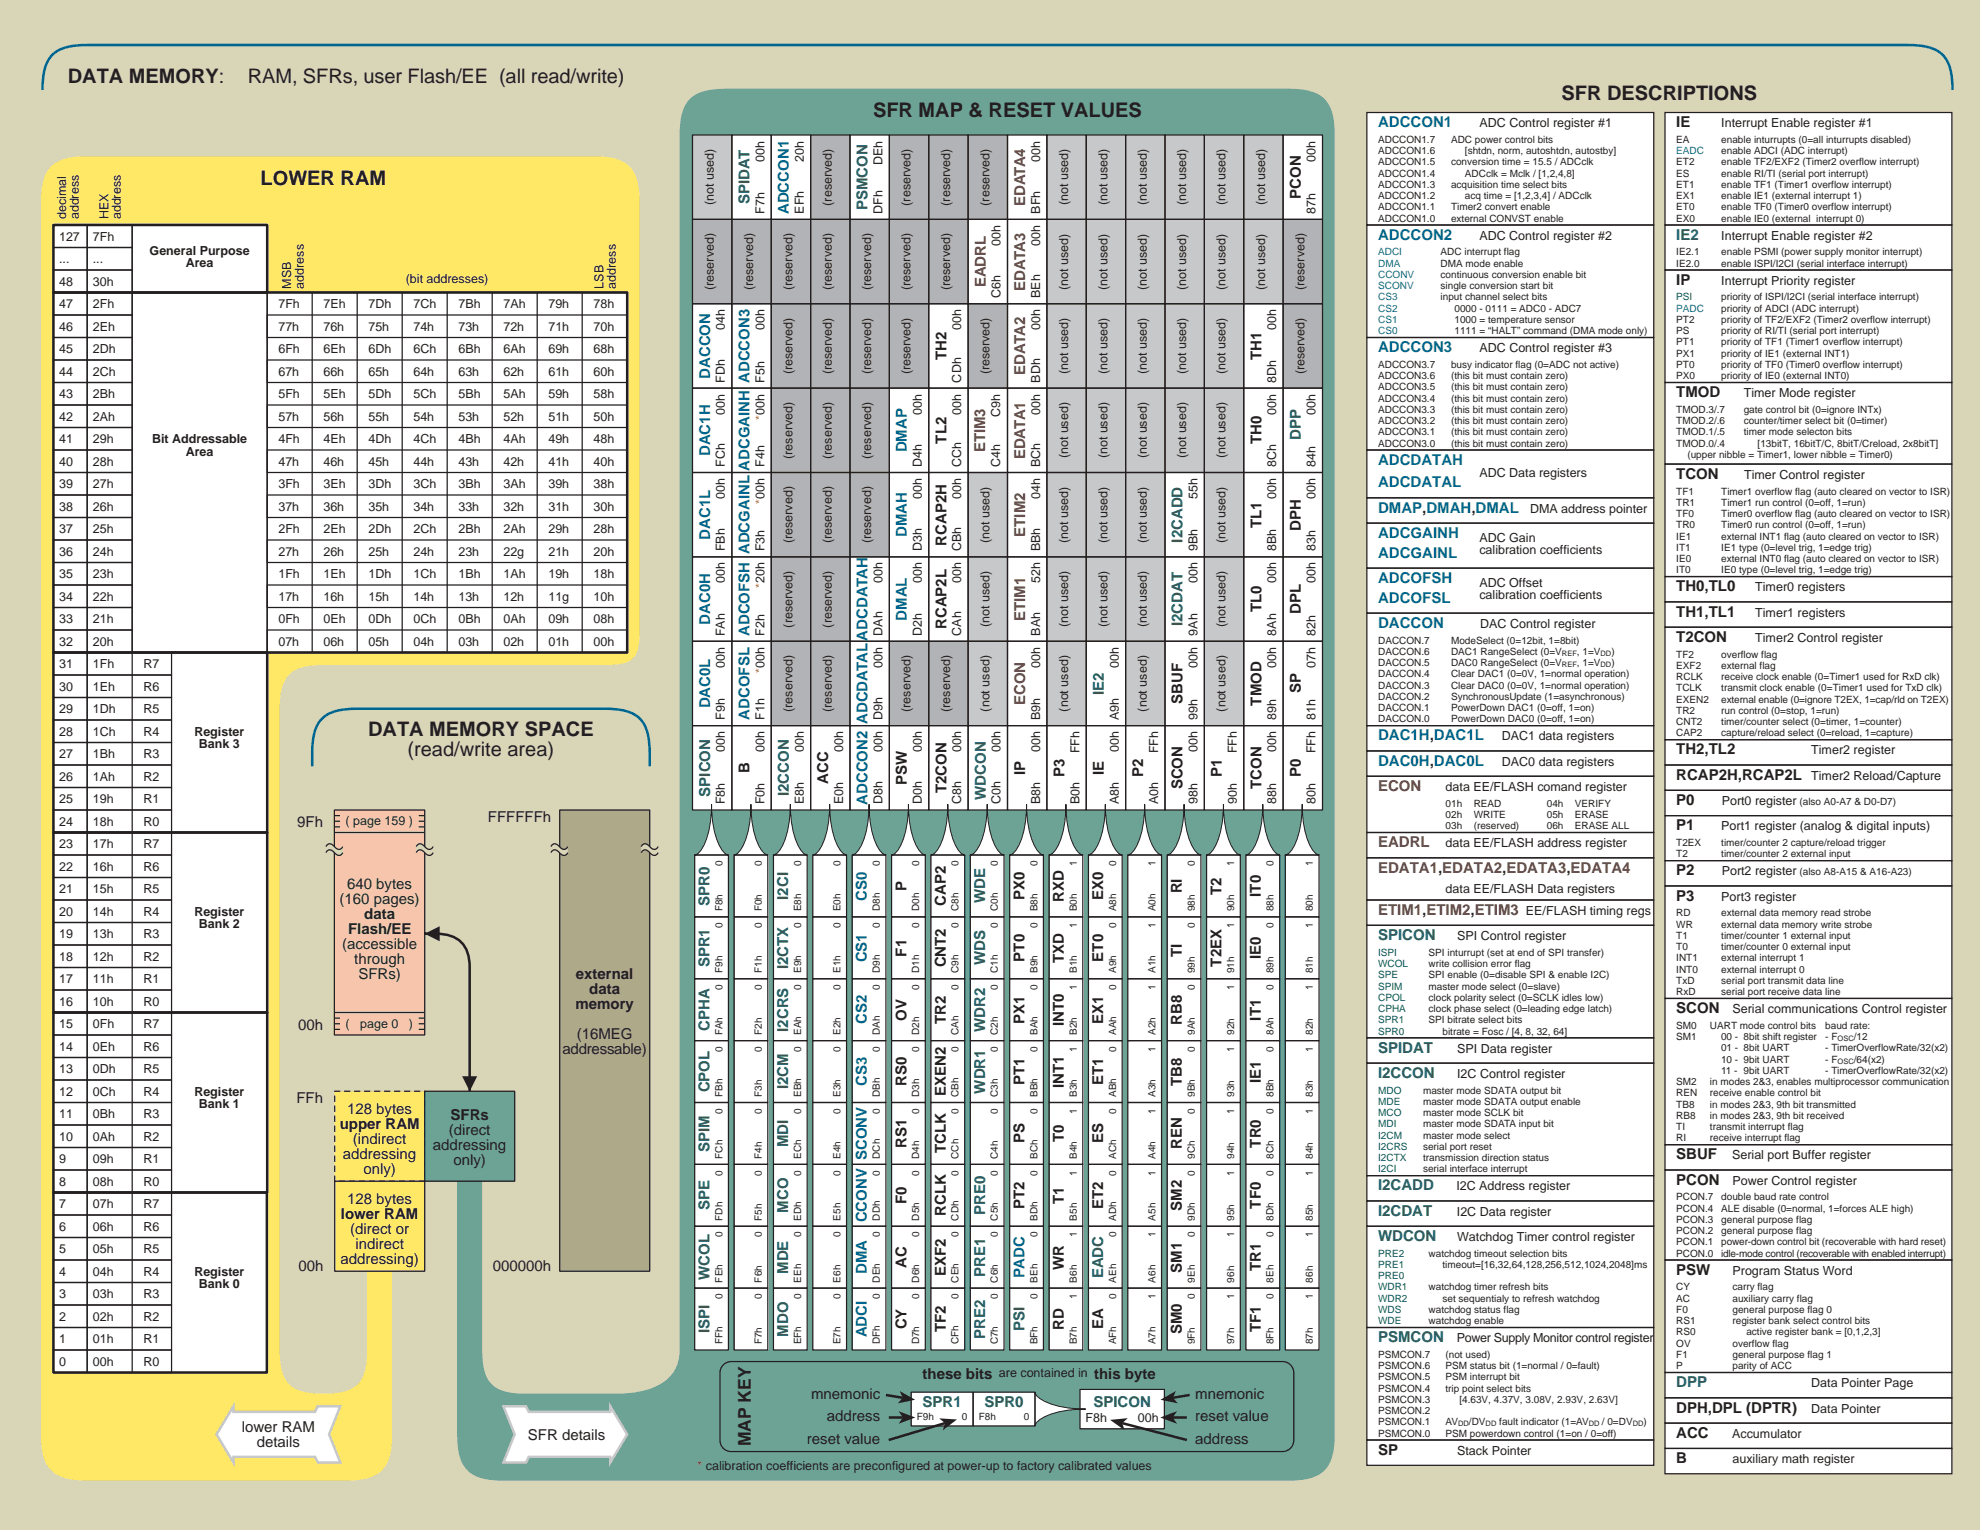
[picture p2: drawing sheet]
<svg xmlns="http://www.w3.org/2000/svg" width="279mm" height="216mm" viewBox="0 0 279 216" stroke-linecap="round" stroke-linejoin="round" font-family="sans-serif">
<defs><g id="words">
<g font-size="2.8" fill="#231f20">
<text x="9.6" y="11.8">DATA MEMORY:</text>
<text x="35" y="11.8">RAM, SFRs, user Flash/EE (all read/write)</text>
<text x="123.2" y="16.5">SFR MAP &amp; RESET VALUES</text>
<text x="220.4" y="14.2">SFR DESCRIPTIONS</text>
<text x="36.8" y="26.1">LOWER RAM</text>
<text x="52" y="103.9">DATA MEMORY SPACE</text>
<text x="57.5" y="106.7">(read/write area)</text>
</g>
<text font-size="2.5" fill="#231f20" x="106" y="204.1" transform="rotate(-90 106 204.1)">MAP KEY</text>
<g font-size="2.1" fill="#0067a5">
<text x="194.5" y="18">ADCCON1</text>
<text x="111.3" y="30.2" transform="rotate(-90 111.3 30.2)">ADCCON1</text>
<text x="194.5" y="33.8">ADCCON2</text>
<text x="100.2" y="53.5" transform="rotate(-90 100.2 53.5)">DACCON</text>
<text x="194.5" y="49.7">ADCCON3</text>
<text x="105.8" y="54.1" transform="rotate(-90 105.8 54.1)">ADCCON3</text>
<text x="100.2" y="64.4" transform="rotate(-90 100.2 64.4)">DAC1H</text>
<text x="128" y="63.8" transform="rotate(-90 128 63.8)">DMAP</text>
<text x="194.5" y="65.6">ADCDATAH</text>
<text x="105.8" y="66.4" transform="rotate(-90 105.8 66.4)">ADCGAINH</text>
<text x="194.5" y="68.8">ADCDATAL</text>
<text x="100.2" y="76.2" transform="rotate(-90 100.2 76.2)">DAC1L</text>
<text x="128" y="75.8" transform="rotate(-90 128 75.8)">DMAH</text>
<text x="194.5" y="75.9">ADCGAINH</text>
<text x="194.5" y="72.3">DMAP,DMAH,DMAL</text>
<text x="105.8" y="78.2" transform="rotate(-90 105.8 78.2)">ADCGAINL</text>
<text x="194.5" y="78.7">ADCGAINL</text>
<text x="194.5" y="82.3">ADCOFSH</text>
<text x="100.2" y="88.2" transform="rotate(-90 100.2 88.2)">DAC0H</text>
<text x="105.8" y="89.8" transform="rotate(-90 105.8 89.8)">ADCOFSH</text>
<text x="128" y="87.6" transform="rotate(-90 128 87.6)">DMAL</text>
<text x="194.5" y="88.6">DACCON</text>
<text x="194.5" y="85">ADCOFSL</text>
<text x="122.4" y="90.4" transform="rotate(-90 122.4 90.4)">ADCDATAH</text>
<text x="100.2" y="100" transform="rotate(-90 100.2 100)">DAC0L</text>
<text x="105.8" y="101.6" transform="rotate(-90 105.8 101.6)">ADCOFSL</text>
<text x="122.4" y="102.2" transform="rotate(-90 122.4 102.2)">ADCDATAL</text>
<text x="194.5" y="104.5">DAC1H,DAC1L</text>
<text x="122.4" y="113.6" transform="rotate(-90 122.4 113.6)">ADCCON2</text>
<text x="194.5" y="108.1">DAC0H,DAC0L</text>
<text x="122.3" y="127.1" transform="rotate(-90 122.3 127.1)">CS0</text>
<text x="122.3" y="135.8" transform="rotate(-90 122.3 135.8)">CS1</text>
<text x="122.3" y="144.5" transform="rotate(-90 122.3 144.5)">CS2</text>
<text x="122.3" y="153.3" transform="rotate(-90 122.3 153.3)">CS3</text>
<text x="122.3" y="163.7" transform="rotate(-90 122.3 163.7)">SCONV</text>
<text x="122.3" y="172.5" transform="rotate(-90 122.3 172.5)">CCONV</text>
<text x="122.3" y="179.8" transform="rotate(-90 122.3 179.8)">DMA</text>
<text x="144.6" y="180.3" transform="rotate(-90 144.6 180.3)">PADC</text>
<text x="122.3" y="188.7" transform="rotate(-90 122.3 188.7)">ADCI</text>
</g>
<g font-size="2.1" fill="#231f20">
<text x="236.5" y="18">IE</text>
<text x="183.6" y="28.1" transform="rotate(-90 183.6 28.1)">PCON</text>
<text x="236.5" y="40.2">IP</text>
<text x="133.5" y="50.8" transform="rotate(-90 133.5 50.8)">TH2</text>
<text x="178" y="50.8" transform="rotate(-90 178 50.8)">TH1</text>
<text x="236.5" y="56.1">TMOD</text>
<text x="133.5" y="62.6" transform="rotate(-90 133.5 62.6)">TL2</text>
<text x="178" y="62.7" transform="rotate(-90 178 62.7)">TH0</text>
<text x="236.5" y="67.6">TCON</text>
<text x="133.5" y="77" transform="rotate(-90 133.5 77)">RCAP2H</text>
<text x="178" y="74.5" transform="rotate(-90 178 74.5)">TL1</text>
<text x="183.6" y="74.9" transform="rotate(-90 183.6 74.9)">DPH</text>
<text x="236.5" y="83.4">TH0,TL0</text>
<text x="133.5" y="88.8" transform="rotate(-90 133.5 88.8)">RCAP2L</text>
<text x="178" y="86.4" transform="rotate(-90 178 86.4)">TL0</text>
<text x="183.6" y="86.7" transform="rotate(-90 183.6 86.7)">DPL</text>
<text x="236.5" y="87">TH1,TL1</text>
<text x="236.5" y="90.6">T2CON</text>
<text x="166.9" y="99.3" transform="rotate(-90 166.9 99.3)">SBUF</text>
<text x="178" y="99.6" transform="rotate(-90 178 99.6)">TMOD</text>
<text x="183.6" y="97.9" transform="rotate(-90 183.6 97.9)">SP</text>
<text x="236.5" y="106.5">TH2,TL2</text>
<text x="105.8" y="109.1" transform="rotate(-90 105.8 109.1)">B</text>
<text x="116.9" y="110.6" transform="rotate(-90 116.9 110.6)">ACC</text>
<text x="128" y="110.8" transform="rotate(-90 128 110.8)">PSW</text>
<text x="133.5" y="111.9" transform="rotate(-90 133.5 111.9)">T2CON</text>
<text x="144.7" y="109.3" transform="rotate(-90 144.7 109.3)">IP</text>
<text x="150.2" y="109.6" transform="rotate(-90 150.2 109.6)">P3</text>
<text x="155.8" y="109.3" transform="rotate(-90 155.8 109.3)">IE</text>
<text x="161.3" y="109.6" transform="rotate(-90 161.3 109.6)">P2</text>
<text x="166.9" y="111.4" transform="rotate(-90 166.9 111.4)">SCON</text>
<text x="172.4" y="109.6" transform="rotate(-90 172.4 109.6)">P1</text>
<text x="178" y="111.3" transform="rotate(-90 178 111.3)">TCON</text>
<text x="183.6" y="109.6" transform="rotate(-90 183.6 109.6)">P0</text>
<text x="236.5" y="110">RCAP2H,RCAP2L</text>
<text x="236.5" y="113.6">P0</text>
<text x="41.9" y="116.7">9Fh</text>
<text x="68.9" y="116">FFFFFFh</text>
<text x="236.5" y="117.2">P1</text>
<text x="49" y="125.5">640 bytes</text>
<text x="127.9" y="125.7" transform="rotate(-90 127.9 125.7)">P</text>
<text x="236.5" y="123.5">P2</text>
<text x="47.9" y="127.6">(160 pages)</text>
<text x="49.1" y="131.9">Flash/EE</text>
<text x="51.4" y="129.8">data</text>
<text x="133.5" y="127.8" transform="rotate(-90 133.5 127.8)">CAP2</text>
<text x="144.6" y="127" transform="rotate(-90 144.6 127)">PX0</text>
<text x="150.1" y="127.3" transform="rotate(-90 150.1 127.3)">RXD</text>
<text x="155.7" y="127" transform="rotate(-90 155.7 127)">EX0</text>
<text x="166.8" y="126.1" transform="rotate(-90 166.8 126.1)">RI</text>
<text x="172.3" y="126.3" transform="rotate(-90 172.3 126.3)">T2</text>
<text x="177.9" y="126.5" transform="rotate(-90 177.9 126.5)">IT0</text>
<text x="236.5" y="127.1">P3</text>
<text x="48.3" y="134">(accessible</text>
<text x="50" y="136.1">through</text>
<text x="127.9" y="135" transform="rotate(-90 127.9 135)">F1</text>
<text x="133.5" y="136.5" transform="rotate(-90 133.5 136.5)">CNT2</text>
<text x="144.6" y="135.7" transform="rotate(-90 144.6 135.7)">PT0</text>
<text x="150.1" y="135.9" transform="rotate(-90 150.1 135.9)">TXD</text>
<text x="155.7" y="135.7" transform="rotate(-90 155.7 135.7)">ET0</text>
<text x="166.8" y="135.1" transform="rotate(-90 166.8 135.1)">TI</text>
<text x="172.3" y="136.4" transform="rotate(-90 172.3 136.4)">T2EX</text>
<text x="177.9" y="135.3" transform="rotate(-90 177.9 135.3)">IE0</text>
<text x="50.6" y="138.2">SFRs)</text>
<text x="81.2" y="142.5">memory</text>
<text x="81.3" y="138.2">external</text>
<text x="83.1" y="140.3">data</text>
<text x="236.5" y="143">SCON</text>
<text x="42.1" y="145.3">00h</text>
<text x="79.4" y="148.8">addressable)</text>
<text x="81.4" y="146.7">(16MEG</text>
<text x="127.9" y="144" transform="rotate(-90 127.9 144)">OV</text>
<text x="133.5" y="144.5" transform="rotate(-90 133.5 144.5)">TR2</text>
<text x="144.6" y="144.5" transform="rotate(-90 144.6 144.5)">PX1</text>
<text x="150.1" y="144.8" transform="rotate(-90 150.1 144.8)">INT0</text>
<text x="155.7" y="144.5" transform="rotate(-90 155.7 144.5)">EX1</text>
<text x="166.8" y="144.6" transform="rotate(-90 166.8 144.6)">RB8</text>
<text x="177.9" y="144" transform="rotate(-90 177.9 144)">IT1</text>
<text x="41.8" y="155.7">FFh</text>
<text x="127.9" y="153.3" transform="rotate(-90 127.9 153.3)">RS0</text>
<text x="133.5" y="154.7" transform="rotate(-90 133.5 154.7)">EXEN2</text>
<text x="144.6" y="153.2" transform="rotate(-90 144.6 153.2)">PT1</text>
<text x="150.1" y="153.5" transform="rotate(-90 150.1 153.5)">INT1</text>
<text x="155.7" y="153.2" transform="rotate(-90 155.7 153.2)">ET1</text>
<text x="166.8" y="153.2" transform="rotate(-90 166.8 153.2)">TB8</text>
<text x="177.9" y="152.8" transform="rotate(-90 177.9 152.8)">IE1</text>
<text x="47.9" y="159.4">upper RAM</text>
<text x="49" y="157.3">128 bytes</text>
<text x="49.8" y="161.5">(indirect</text>
<text x="63.3" y="160.2">(direct</text>
<text x="63.6" y="158.1">SFRs</text>
<text x="144.6" y="161.4" transform="rotate(-90 144.6 161.4)">PS</text>
<text x="150.1" y="161.2" transform="rotate(-90 150.1 161.2)">T0</text>
<text x="155.7" y="161.4" transform="rotate(-90 155.7 161.4)">ES</text>
<text x="177.9" y="161.9" transform="rotate(-90 177.9 161.9)">TR0</text>
<text x="48.4" y="163.6">addressing</text>
<text x="51.3" y="165.7">only)</text>
<text x="61.1" y="162.3">addressing</text>
<text x="64" y="164.4">only)</text>
<text x="127.9" y="162" transform="rotate(-90 127.9 162)">RS1</text>
<text x="133.5" y="162.8" transform="rotate(-90 133.5 162.8)">TCLK</text>
<text x="166.8" y="162.2" transform="rotate(-90 166.8 162.2)">REN</text>
<text x="236.5" y="163.6">SBUF</text>
<text x="236.5" y="167.2">PCON</text>
<text x="48.1" y="172.1">lower RAM</text>
<text x="49" y="170">128 bytes</text>
<text x="127.9" y="169.9" transform="rotate(-90 127.9 169.9)">F0</text>
<text x="133.5" y="171.6" transform="rotate(-90 133.5 171.6)">RCLK</text>
<text x="144.6" y="170.6" transform="rotate(-90 144.6 170.6)">PT2</text>
<text x="150.1" y="169.9" transform="rotate(-90 150.1 169.9)">T1</text>
<text x="155.7" y="170.6" transform="rotate(-90 155.7 170.6)">ET2</text>
<text x="166.8" y="170.8" transform="rotate(-90 166.8 170.8)">SM2</text>
<text x="177.9" y="170.6" transform="rotate(-90 177.9 170.6)">TF0</text>
<text x="42.1" y="179.4">00h</text>
<text x="48" y="178.4">addressing)</text>
<text x="49.4" y="174.2">(direct or</text>
<text x="50.2" y="176.3">indirect</text>
<text x="69.5" y="179.4">000000h</text>
<text x="127.9" y="178.9" transform="rotate(-90 127.9 178.9)">AC</text>
<text x="150.1" y="179.2" transform="rotate(-90 150.1 179.2)">WR</text>
<text x="166.8" y="179.6" transform="rotate(-90 166.8 179.6)">SM1</text>
<text x="177.9" y="179.4" transform="rotate(-90 177.9 179.4)">TR1</text>
<text x="236.5" y="179.9">PSW</text>
<text x="133.5" y="180.1" transform="rotate(-90 133.5 180.1)">EXF2</text>
<text x="127.9" y="187.6" transform="rotate(-90 127.9 187.6)">CY</text>
<text x="133.5" y="188" transform="rotate(-90 133.5 188)">TF2</text>
<text x="150.1" y="187.7" transform="rotate(-90 150.1 187.7)">RD</text>
<text x="155.7" y="187.6" transform="rotate(-90 155.7 187.6)">EA</text>
<text x="166.8" y="188.3" transform="rotate(-90 166.8 188.3)">SM0</text>
<text x="177.9" y="188" transform="rotate(-90 177.9 188)">TF1</text>
<text x="114.5" y="197.4">mnemonic</text>
<text x="130.2" y="194.6">these bits</text>
<text x="154.4" y="194.6">this byte</text>
<text x="168.7" y="197.4">mnemonic</text>
<text x="34.1" y="202.1">lower RAM</text>
<text x="74.5" y="203.3">SFR details</text>
<text x="113.9" y="203.7">reset value</text>
<text x="116.7" y="200.5">address</text>
<text x="168.7" y="200.5">reset value</text>
<text x="168.7" y="203.7">address</text>
<text x="236.5" y="202.9">ACC</text>
<text x="236.5" y="199.3">DPH,DPL (DPTR)</text>
<text x="36.2" y="204.2">details</text>
<text x="194.5" y="205.3">SP</text>
<text x="236.5" y="206.5">B</text>
</g>
<g font-size="2.1" fill="#00634d">
<text x="105.8" y="28.8" transform="rotate(-90 105.8 28.8)">SPIDAT</text>
<text x="122.4" y="29.6" transform="rotate(-90 122.4 29.6)">PSMCON</text>
<text x="236.5" y="33.8">IE2</text>
<text x="183.6" y="62.1" transform="rotate(-90 183.6 62.1)">DPP</text>
<text x="166.9" y="76.6" transform="rotate(-90 166.9 76.6)">I2CADD</text>
<text x="166.9" y="88.4" transform="rotate(-90 166.9 88.4)">I2CDAT</text>
<text x="155.8" y="98" transform="rotate(-90 155.8 98)">IE2</text>
<text x="100.2" y="112.4" transform="rotate(-90 100.2 112.4)">SPICON</text>
<text x="111.3" y="112.3" transform="rotate(-90 111.3 112.3)">I2CCON</text>
<text x="139.1" y="112.9" transform="rotate(-90 139.1 112.9)">WDCON</text>
<text x="100.1" y="127.8" transform="rotate(-90 100.1 127.8)">SPR0</text>
<text x="111.2" y="127" transform="rotate(-90 111.2 127)">I2CI</text>
<text x="139" y="127.5" transform="rotate(-90 139 127.5)">WDE</text>
<text x="100.1" y="136.5" transform="rotate(-90 100.1 136.5)">SPR1</text>
<text x="111.2" y="136.7" transform="rotate(-90 111.2 136.7)">I2CTX</text>
<text x="139" y="136.2" transform="rotate(-90 139 136.2)">WDS</text>
<text x="194.5" y="132.7">SPICON</text>
<text x="100.1" y="145.5" transform="rotate(-90 100.1 145.5)">CPHA</text>
<text x="111.2" y="145.6" transform="rotate(-90 111.2 145.6)">I2CRS</text>
<text x="139" y="145.6" transform="rotate(-90 139 145.6)">WDR2</text>
<text x="194.5" y="148.5">SPIDAT</text>
<text x="100.1" y="154.1" transform="rotate(-90 100.1 154.1)">CPOL</text>
<text x="111.2" y="153.7" transform="rotate(-90 111.2 153.7)">I2CM</text>
<text x="139" y="154.3" transform="rotate(-90 139 154.3)">WDR1</text>
<text x="194.5" y="152.1">I2CCON</text>
<text x="111.2" y="161.9" transform="rotate(-90 111.2 161.9)">MDI</text>
<text x="100.1" y="162.5" transform="rotate(-90 100.1 162.5)">SPIM</text>
<text x="194.5" y="168">I2CADD</text>
<text x="100.1" y="170.8" transform="rotate(-90 100.1 170.8)">SPE</text>
<text x="111.2" y="171.1" transform="rotate(-90 111.2 171.1)">MCO</text>
<text x="139" y="171.4" transform="rotate(-90 139 171.4)">PRE0</text>
<text x="194.5" y="171.6">I2CDAT</text>
<text x="111.2" y="179.8" transform="rotate(-90 111.2 179.8)">MDE</text>
<text x="194.5" y="175.1">WDCON</text>
<text x="100.1" y="180.6" transform="rotate(-90 100.1 180.6)">WCOL</text>
<text x="139" y="180.2" transform="rotate(-90 139 180.2)">PRE1</text>
<text x="155.7" y="180.4" transform="rotate(-90 155.7 180.4)">EADC</text>
<text x="100.1" y="188.1" transform="rotate(-90 100.1 188.1)">ISPI</text>
<text x="111.2" y="188.6" transform="rotate(-90 111.2 188.6)">MDO</text>
<text x="139" y="188.9" transform="rotate(-90 139 188.9)">PRE2</text>
<text x="144.6" y="187.8" transform="rotate(-90 144.6 187.8)">PSI</text>
<text x="194.5" y="189.4">PSMCON</text>
<text x="236.5" y="195.8">DPP</text>
<text x="130.2" y="198.5">SPR1</text>
<text x="138.9" y="198.5">SPR0</text>
<text x="154.3" y="198.5">SPICON</text>
</g>
<g font-size="2.1" fill="#6f343a">
<text x="144.7" y="29.1" transform="rotate(-90 144.7 29.1)">EDATA4</text>
<text x="139.1" y="40.6" transform="rotate(-90 139.1 40.6)">EADRL</text>
<text x="144.7" y="41" transform="rotate(-90 144.7 41)">EDATA3</text>
<text x="144.7" y="52.9" transform="rotate(-90 144.7 52.9)">EDATA2</text>
<text x="139" y="63.8" transform="rotate(-90 139 63.8)">ETIM3</text>
<text x="144.7" y="64.8" transform="rotate(-90 144.7 64.8)">EDATA1</text>
<text x="144.7" y="75.7" transform="rotate(-90 144.7 75.7)">ETIM2</text>
<text x="144.7" y="87.7" transform="rotate(-90 144.7 87.7)">ETIM1</text>
<text x="144.7" y="99.5" transform="rotate(-90 144.7 99.5)">ECON</text>
<text x="194.5" y="111.6">ECON</text>
<text x="194.5" y="119.6">EADRL</text>
<text x="194.5" y="123.1">EDATA1,EDATA2,EDATA3,EDATA4</text>
<text x="194.5" y="129.1">ETIM1,ETIM2,ETIM3</text>
</g>
<g font-size="1.8" fill="#231f20">
<text x="208.8" y="18">ADC Control register #1</text>
<text x="242.9" y="18">Interrupt Enable register #1</text>
<text x="107.9" y="22.8" transform="rotate(-90 107.9 22.8)">00h</text>
<text x="113.4" y="22.8" transform="rotate(-90 113.4 22.8)">20h</text>
<text x="124.5" y="23.3" transform="rotate(-90 124.5 23.3)">DEh</text>
<text x="146.8" y="22.8" transform="rotate(-90 146.8 22.8)">00h</text>
<text x="185.6" y="22.8" transform="rotate(-90 185.6 22.8)">00h</text>
<text x="100.7" y="29" transform="rotate(-90 100.7 29)">(not used)</text>
<text x="117.4" y="29" transform="rotate(-90 117.4 29)">(reserved)</text>
<text x="128.5" y="29" transform="rotate(-90 128.5 29)">(reserved)</text>
<text x="134.1" y="29" transform="rotate(-90 134.1 29)">(reserved)</text>
<text x="139.6" y="29" transform="rotate(-90 139.6 29)">(reserved)</text>
<text x="150.7" y="29" transform="rotate(-90 150.7 29)">(not used)</text>
<text x="156.3" y="29" transform="rotate(-90 156.3 29)">(not used)</text>
<text x="161.8" y="29" transform="rotate(-90 161.8 29)">(not used)</text>
<text x="167.4" y="29" transform="rotate(-90 167.4 29)">(not used)</text>
<text x="172.9" y="29" transform="rotate(-90 172.9 29)">(not used)</text>
<text x="178.5" y="29" transform="rotate(-90 178.5 29)">(not used)</text>
<text x="8.3" y="34">127</text>
<text x="9.3" y="31" transform="rotate(-90 9.3 31)">decimal</text>
<text x="11.1" y="31" transform="rotate(-90 11.1 31)">address</text>
<text x="13.1" y="34">7Fh</text>
<text x="15.3" y="31" transform="rotate(-90 15.3 31)">HEX</text>
<text x="17.1" y="31" transform="rotate(-90 17.1 31)">address</text>
<text x="21.1" y="35.9">General Purpose</text>
<text x="107.9" y="30.2" transform="rotate(-90 107.9 30.2)">F7h</text>
<text x="113.4" y="30.2" transform="rotate(-90 113.4 30.2)">EFh</text>
<text x="124.5" y="30.2" transform="rotate(-90 124.5 30.2)">DFh</text>
<text x="141.2" y="34.7" transform="rotate(-90 141.2 34.7)">00h</text>
<text x="146.8" y="34.7" transform="rotate(-90 146.8 34.7)">00h</text>
<text x="146.8" y="30.2" transform="rotate(-90 146.8 30.2)">BFh</text>
<text x="185.6" y="30.2" transform="rotate(-90 185.6 30.2)">87h</text>
<text x="208.8" y="33.8">ADC Control register #2</text>
<text x="242.9" y="33.8">Interrupt Enable register #2</text>
<text x="8.3" y="37.1">...</text>
<text x="8.3" y="40.3">48</text>
<text x="13.1" y="37.1">...</text>
<text x="13.1" y="40.3">30h</text>
<text x="26.2" y="37.7">Area</text>
<text x="41.1" y="40.7" transform="rotate(-90 41.1 40.7)">MSB</text>
<text x="42.9" y="40.7" transform="rotate(-90 42.9 40.7)">address</text>
<text x="57.3" y="39.9">(bit addresses)</text>
<text x="85.2" y="40.7" transform="rotate(-90 85.2 40.7)">LSB</text>
<text x="86.9" y="40.7" transform="rotate(-90 86.9 40.7)">address</text>
<text x="100.7" y="40.9" transform="rotate(-90 100.7 40.9)">(reserved)</text>
<text x="106.3" y="40.9" transform="rotate(-90 106.3 40.9)">(reserved)</text>
<text x="111.8" y="40.9" transform="rotate(-90 111.8 40.9)">(reserved)</text>
<text x="117.4" y="40.9" transform="rotate(-90 117.4 40.9)">(reserved)</text>
<text x="122.9" y="40.9" transform="rotate(-90 122.9 40.9)">(reserved)</text>
<text x="128.5" y="40.9" transform="rotate(-90 128.5 40.9)">(reserved)</text>
<text x="134.1" y="40.9" transform="rotate(-90 134.1 40.9)">(reserved)</text>
<text x="150.7" y="40.9" transform="rotate(-90 150.7 40.9)">(not used)</text>
<text x="156.3" y="40.9" transform="rotate(-90 156.3 40.9)">(not used)</text>
<text x="161.8" y="40.9" transform="rotate(-90 161.8 40.9)">(not used)</text>
<text x="167.4" y="40.9" transform="rotate(-90 167.4 40.9)">(not used)</text>
<text x="172.9" y="40.9" transform="rotate(-90 172.9 40.9)">(not used)</text>
<text x="178.5" y="40.9" transform="rotate(-90 178.5 40.9)">(not used)</text>
<text x="184.1" y="40.9" transform="rotate(-90 184.1 40.9)">(reserved)</text>
<text x="242.9" y="40.2">Interrupt Priority register</text>
<text x="8.3" y="43.5">47</text>
<text x="8.3" y="46.7">46</text>
<text x="13.1" y="43.5">2Fh</text>
<text x="13.1" y="46.7">2Eh</text>
<text x="39.3" y="43.5">7Fh</text>
<text x="39.3" y="46.7">77h</text>
<text x="45.6" y="43.5">7Eh</text>
<text x="45.6" y="46.7">76h</text>
<text x="52" y="43.5">7Dh</text>
<text x="52" y="46.7">75h</text>
<text x="58.3" y="43.5">7Ch</text>
<text x="58.3" y="46.7">74h</text>
<text x="64.7" y="43.5">7Bh</text>
<text x="64.7" y="46.7">73h</text>
<text x="71" y="43.5">7Ah</text>
<text x="71" y="46.7">72h</text>
<text x="77.4" y="43.5">79h</text>
<text x="77.4" y="46.7">71h</text>
<text x="83.7" y="43.5">78h</text>
<text x="83.7" y="46.7">70h</text>
<text x="102.3" y="46.6" transform="rotate(-90 102.3 46.6)">04h</text>
<text x="107.9" y="46.6" transform="rotate(-90 107.9 46.6)">00h</text>
<text x="135.6" y="46.6" transform="rotate(-90 135.6 46.6)">00h</text>
<text x="141.2" y="42.1" transform="rotate(-90 141.2 42.1)">C6h</text>
<text x="146.8" y="46.6" transform="rotate(-90 146.8 46.6)">00h</text>
<text x="146.8" y="42.1" transform="rotate(-90 146.8 42.1)">BEh</text>
<text x="180.1" y="46.6" transform="rotate(-90 180.1 46.6)">00h</text>
<text x="8.3" y="49.8">45</text>
<text x="8.3" y="53">44</text>
<text x="13.1" y="49.8">2Dh</text>
<text x="13.1" y="53">2Ch</text>
<text x="39.3" y="49.8">6Fh</text>
<text x="39.3" y="53">67h</text>
<text x="45.6" y="49.8">6Eh</text>
<text x="45.6" y="53">66h</text>
<text x="52" y="49.8">6Dh</text>
<text x="52" y="53">65h</text>
<text x="58.3" y="49.8">6Ch</text>
<text x="58.3" y="53">64h</text>
<text x="64.7" y="49.8">6Bh</text>
<text x="64.7" y="53">63h</text>
<text x="71" y="49.8">6Ah</text>
<text x="71" y="53">62h</text>
<text x="77.4" y="49.8">69h</text>
<text x="77.4" y="53">61h</text>
<text x="83.7" y="49.8">68h</text>
<text x="83.7" y="53">60h</text>
<text x="102.3" y="54" transform="rotate(-90 102.3 54)">FDh</text>
<text x="107.9" y="54" transform="rotate(-90 107.9 54)">F5h</text>
<text x="111.8" y="52.8" transform="rotate(-90 111.8 52.8)">(reserved)</text>
<text x="117.4" y="52.8" transform="rotate(-90 117.4 52.8)">(reserved)</text>
<text x="122.9" y="52.8" transform="rotate(-90 122.9 52.8)">(reserved)</text>
<text x="128.5" y="52.8" transform="rotate(-90 128.5 52.8)">(reserved)</text>
<text x="135.6" y="54" transform="rotate(-90 135.6 54)">CDh</text>
<text x="139.6" y="52.8" transform="rotate(-90 139.6 52.8)">(reserved)</text>
<text x="146.8" y="54" transform="rotate(-90 146.8 54)">BDh</text>
<text x="150.7" y="52.8" transform="rotate(-90 150.7 52.8)">(not used)</text>
<text x="156.3" y="52.8" transform="rotate(-90 156.3 52.8)">(not used)</text>
<text x="161.8" y="52.8" transform="rotate(-90 161.8 52.8)">(not used)</text>
<text x="167.4" y="52.8" transform="rotate(-90 167.4 52.8)">(not used)</text>
<text x="172.9" y="52.8" transform="rotate(-90 172.9 52.8)">(not used)</text>
<text x="180.1" y="54" transform="rotate(-90 180.1 54)">8Dh</text>
<text x="184.1" y="52.8" transform="rotate(-90 184.1 52.8)">(reserved)</text>
<text x="208.8" y="49.7">ADC Control register #3</text>
<text x="8.3" y="56.2">43</text>
<text x="8.3" y="59.4">42</text>
<text x="13.1" y="56.2">2Bh</text>
<text x="13.1" y="59.4">2Ah</text>
<text x="39.3" y="56.2">5Fh</text>
<text x="39.3" y="59.4">57h</text>
<text x="45.6" y="56.2">5Eh</text>
<text x="45.6" y="59.4">56h</text>
<text x="52" y="56.2">5Dh</text>
<text x="52" y="59.4">55h</text>
<text x="58.3" y="56.2">5Ch</text>
<text x="58.3" y="59.4">54h</text>
<text x="64.7" y="56.2">5Bh</text>
<text x="64.7" y="59.4">53h</text>
<text x="71" y="56.2">5Ah</text>
<text x="71" y="59.4">52h</text>
<text x="77.4" y="56.2">59h</text>
<text x="77.4" y="59.4">51h</text>
<text x="83.7" y="56.2">58h</text>
<text x="83.7" y="59.4">50h</text>
<text x="102.3" y="58.5" transform="rotate(-90 102.3 58.5)">00h</text>
<text x="130.1" y="58.5" transform="rotate(-90 130.1 58.5)">00h</text>
<text x="135.6" y="58.5" transform="rotate(-90 135.6 58.5)">00h</text>
<text x="141.1" y="58.8" transform="rotate(-90 141.1 58.8)">C9h</text>
<text x="146.8" y="58.5" transform="rotate(-90 146.8 58.5)">00h</text>
<text x="180.1" y="58.5" transform="rotate(-90 180.1 58.5)">00h</text>
<text x="185.6" y="58.5" transform="rotate(-90 185.6 58.5)">00h</text>
<text x="246.1" y="56.1">Timer Mode register</text>
<text x="8.3" y="62.5">41</text>
<text x="8.3" y="65.7">40</text>
<text x="13.1" y="62.5">29h</text>
<text x="13.1" y="65.7">28h</text>
<text x="21.5" y="62.5">Bit Addressable</text>
<text x="26.2" y="64.3">Area</text>
<text x="39.3" y="62.5">4Fh</text>
<text x="39.3" y="65.7">47h</text>
<text x="45.6" y="62.5">4Eh</text>
<text x="45.6" y="65.7">46h</text>
<text x="52" y="62.5">4Dh</text>
<text x="52" y="65.7">45h</text>
<text x="58.3" y="62.5">4Ch</text>
<text x="58.3" y="65.7">44h</text>
<text x="64.7" y="62.5">4Bh</text>
<text x="64.7" y="65.7">43h</text>
<text x="71" y="62.5">4Ah</text>
<text x="71" y="65.7">42h</text>
<text x="77.4" y="62.5">49h</text>
<text x="77.4" y="65.7">41h</text>
<text x="83.7" y="62.5">48h</text>
<text x="83.7" y="65.7">40h</text>
<text x="102.3" y="65.9" transform="rotate(-90 102.3 65.9)">FCh</text>
<text x="107.9" y="65.9" transform="rotate(-90 107.9 65.9)">F4h</text>
<text x="111.8" y="64.7" transform="rotate(-90 111.8 64.7)">(reserved)</text>
<text x="117.4" y="64.7" transform="rotate(-90 117.4 64.7)">(reserved)</text>
<text x="122.9" y="64.7" transform="rotate(-90 122.9 64.7)">(reserved)</text>
<text x="130.1" y="65.9" transform="rotate(-90 130.1 65.9)">D4h</text>
<text x="135.6" y="65.9" transform="rotate(-90 135.6 65.9)">CCh</text>
<text x="141.1" y="65.9" transform="rotate(-90 141.1 65.9)">C4h</text>
<text x="146.8" y="65.9" transform="rotate(-90 146.8 65.9)">BCh</text>
<text x="150.7" y="64.7" transform="rotate(-90 150.7 64.7)">(not used)</text>
<text x="156.3" y="64.7" transform="rotate(-90 156.3 64.7)">(not used)</text>
<text x="161.8" y="64.7" transform="rotate(-90 161.8 64.7)">(not used)</text>
<text x="167.4" y="64.7" transform="rotate(-90 167.4 64.7)">(not used)</text>
<text x="172.9" y="64.7" transform="rotate(-90 172.9 64.7)">(not used)</text>
<text x="180.1" y="65.9" transform="rotate(-90 180.1 65.9)">8Ch</text>
<text x="185.6" y="65.9" transform="rotate(-90 185.6 65.9)">84h</text>
<text x="8.3" y="68.9">39</text>
<text x="13.1" y="68.9">27h</text>
<text x="39.3" y="68.9">3Fh</text>
<text x="45.6" y="68.9">3Eh</text>
<text x="52" y="68.9">3Dh</text>
<text x="58.3" y="68.9">3Ch</text>
<text x="64.7" y="68.9">3Bh</text>
<text x="71" y="68.9">3Ah</text>
<text x="77.4" y="68.9">39h</text>
<text x="83.7" y="68.9">38h</text>
<text x="102.3" y="70.4" transform="rotate(-90 102.3 70.4)">00h</text>
<text x="130.1" y="70.4" transform="rotate(-90 130.1 70.4)">00h</text>
<text x="135.6" y="70.4" transform="rotate(-90 135.6 70.4)">00h</text>
<text x="146.8" y="70.4" transform="rotate(-90 146.8 70.4)">04h</text>
<text x="169" y="70.4" transform="rotate(-90 169 70.4)">55h</text>
<text x="180.1" y="70.4" transform="rotate(-90 180.1 70.4)">00h</text>
<text x="185.6" y="70.4" transform="rotate(-90 185.6 70.4)">00h</text>
<text x="208.8" y="67.3">ADC Data registers</text>
<text x="246.1" y="67.6">Timer Control register</text>
<text x="8.3" y="72.1">38</text>
<text x="8.3" y="75.2">37</text>
<text x="13.1" y="72.1">26h</text>
<text x="13.1" y="75.2">25h</text>
<text x="39.3" y="72.1">37h</text>
<text x="39.3" y="75.2">2Fh</text>
<text x="45.6" y="72.1">36h</text>
<text x="45.6" y="75.2">2Eh</text>
<text x="52" y="72.1">35h</text>
<text x="52" y="75.2">2Dh</text>
<text x="58.3" y="72.1">34h</text>
<text x="58.3" y="75.2">2Ch</text>
<text x="64.7" y="72.1">33h</text>
<text x="64.7" y="75.2">2Bh</text>
<text x="71" y="72.1">32h</text>
<text x="71" y="75.2">2Ah</text>
<text x="77.4" y="72.1">31h</text>
<text x="77.4" y="75.2">29h</text>
<text x="83.7" y="72.1">30h</text>
<text x="83.7" y="75.2">28h</text>
<text x="102.3" y="77.8" transform="rotate(-90 102.3 77.8)">FBh</text>
<text x="107.9" y="77.8" transform="rotate(-90 107.9 77.8)">F3h</text>
<text x="111.8" y="76.7" transform="rotate(-90 111.8 76.7)">(reserved)</text>
<text x="117.4" y="76.7" transform="rotate(-90 117.4 76.7)">(reserved)</text>
<text x="122.9" y="76.7" transform="rotate(-90 122.9 76.7)">(reserved)</text>
<text x="130.1" y="77.8" transform="rotate(-90 130.1 77.8)">D3h</text>
<text x="135.6" y="77.8" transform="rotate(-90 135.6 77.8)">CBh</text>
<text x="139.6" y="76.6" transform="rotate(-90 139.6 76.6)">(not used)</text>
<text x="146.8" y="77.8" transform="rotate(-90 146.8 77.8)">BBh</text>
<text x="150.7" y="76.6" transform="rotate(-90 150.7 76.6)">(not used)</text>
<text x="156.3" y="76.6" transform="rotate(-90 156.3 76.6)">(not used)</text>
<text x="161.8" y="76.6" transform="rotate(-90 161.8 76.6)">(not used)</text>
<text x="169" y="77.8" transform="rotate(-90 169 77.8)">9Bh</text>
<text x="172.9" y="76.6" transform="rotate(-90 172.9 76.6)">(not used)</text>
<text x="180.1" y="77.8" transform="rotate(-90 180.1 77.8)">8Bh</text>
<text x="185.6" y="77.8" transform="rotate(-90 185.6 77.8)">83h</text>
<text x="208.8" y="76.4">ADC Gain</text>
<text x="215.9" y="72.3">DMA address pointer</text>
<text x="8.3" y="78.4">36</text>
<text x="8.3" y="81.6">35</text>
<text x="13.1" y="78.4">24h</text>
<text x="13.1" y="81.6">23h</text>
<text x="39.3" y="78.4">27h</text>
<text x="39.3" y="81.6">1Fh</text>
<text x="45.6" y="78.4">26h</text>
<text x="45.6" y="81.6">1Eh</text>
<text x="52" y="78.4">25h</text>
<text x="52" y="81.6">1Dh</text>
<text x="58.3" y="78.4">24h</text>
<text x="58.3" y="81.6">1Ch</text>
<text x="64.7" y="78.4">23h</text>
<text x="64.7" y="81.6">1Bh</text>
<text x="71" y="78.4">22g</text>
<text x="71" y="81.6">1Ah</text>
<text x="77.4" y="78.4">21h</text>
<text x="77.4" y="81.6">19h</text>
<text x="83.7" y="78.4">20h</text>
<text x="83.7" y="81.6">18h</text>
<text x="102.3" y="82.3" transform="rotate(-90 102.3 82.3)">00h</text>
<text x="124.5" y="82.3" transform="rotate(-90 124.5 82.3)">00h</text>
<text x="130.1" y="82.3" transform="rotate(-90 130.1 82.3)">00h</text>
<text x="135.6" y="82.3" transform="rotate(-90 135.6 82.3)">00h</text>
<text x="146.8" y="82.3" transform="rotate(-90 146.8 82.3)">52h</text>
<text x="169" y="82.3" transform="rotate(-90 169 82.3)">00h</text>
<text x="180.1" y="82.3" transform="rotate(-90 180.1 82.3)">00h</text>
<text x="185.6" y="82.3" transform="rotate(-90 185.6 82.3)">00h</text>
<text x="208.8" y="78.2">calibration coefficients</text>
<text x="208.8" y="82.8">ADC Offset</text>
<text x="247.7" y="83.4">Timer0 registers</text>
<text x="8.3" y="84.8">34</text>
<text x="8.3" y="87.9">33</text>
<text x="13.1" y="84.8">22h</text>
<text x="13.1" y="87.9">21h</text>
<text x="39.3" y="84.8">17h</text>
<text x="39.3" y="87.9">0Fh</text>
<text x="45.6" y="84.8">16h</text>
<text x="45.6" y="87.9">0Eh</text>
<text x="52" y="84.8">15h</text>
<text x="52" y="87.9">0Dh</text>
<text x="58.3" y="84.8">14h</text>
<text x="58.3" y="87.9">0Ch</text>
<text x="64.7" y="84.8">13h</text>
<text x="64.7" y="87.9">0Bh</text>
<text x="71" y="84.8">12h</text>
<text x="71" y="87.9">0Ah</text>
<text x="77.4" y="84.8">11g</text>
<text x="77.4" y="87.9">09h</text>
<text x="83.7" y="84.8">10h</text>
<text x="83.7" y="87.9">08h</text>
<text x="102.3" y="89.7" transform="rotate(-90 102.3 89.7)">FAh</text>
<text x="107.9" y="89.7" transform="rotate(-90 107.9 89.7)">F2h</text>
<text x="111.8" y="88.6" transform="rotate(-90 111.8 88.6)">(reserved)</text>
<text x="117.4" y="88.6" transform="rotate(-90 117.4 88.6)">(reserved)</text>
<text x="124.5" y="89.7" transform="rotate(-90 124.5 89.7)">DAh</text>
<text x="130.1" y="89.7" transform="rotate(-90 130.1 89.7)">D2h</text>
<text x="135.6" y="89.7" transform="rotate(-90 135.6 89.7)">CAh</text>
<text x="139.6" y="88.5" transform="rotate(-90 139.6 88.5)">(not used)</text>
<text x="146.8" y="89.7" transform="rotate(-90 146.8 89.7)">BAh</text>
<text x="150.7" y="88.5" transform="rotate(-90 150.7 88.5)">(not used)</text>
<text x="156.3" y="88.5" transform="rotate(-90 156.3 88.5)">(not used)</text>
<text x="161.8" y="88.5" transform="rotate(-90 161.8 88.5)">(not used)</text>
<text x="169" y="89.7" transform="rotate(-90 169 89.7)">9Ah</text>
<text x="172.9" y="88.5" transform="rotate(-90 172.9 88.5)">(not used)</text>
<text x="180.1" y="89.7" transform="rotate(-90 180.1 89.7)">8Ah</text>
<text x="185.6" y="89.7" transform="rotate(-90 185.6 89.7)">82h</text>
<text x="208.8" y="84.5">calibration coefficients</text>
<text x="208.9" y="88.6">DAC Control register</text>
<text x="247.7" y="87">Timer1 registers</text>
<text x="8.3" y="91.1">32</text>
<text x="8.3" y="94.3">31</text>
<text x="13.1" y="91.1">20h</text>
<text x="13.1" y="94.3">1Fh</text>
<text x="20.2" y="94.3">R7</text>
<text x="39.3" y="91.1">07h</text>
<text x="45.6" y="91.1">06h</text>
<text x="52" y="91.1">05h</text>
<text x="58.3" y="91.1">04h</text>
<text x="64.7" y="91.1">03h</text>
<text x="71" y="91.1">02h</text>
<text x="77.4" y="91.1">01h</text>
<text x="83.7" y="91.1">00h</text>
<text x="102.3" y="94.2" transform="rotate(-90 102.3 94.2)">00h</text>
<text x="124.5" y="94.2" transform="rotate(-90 124.5 94.2)">00h</text>
<text x="146.8" y="94.2" transform="rotate(-90 146.8 94.2)">00h</text>
<text x="157.9" y="94.2" transform="rotate(-90 157.9 94.2)">00h</text>
<text x="169" y="94.2" transform="rotate(-90 169 94.2)">00h</text>
<text x="180.1" y="94.2" transform="rotate(-90 180.1 94.2)">00h</text>
<text x="185.6" y="94.2" transform="rotate(-90 185.6 94.2)">07h</text>
<text x="247.7" y="90.6">Timer2 Control register</text>
<text x="8.3" y="97.5">30</text>
<text x="8.3" y="100.6">29</text>
<text x="13.1" y="97.5">1Eh</text>
<text x="13.1" y="100.6">1Dh</text>
<text x="20.2" y="97.5">R6</text>
<text x="20.2" y="100.6">R5</text>
<text x="102.3" y="101.6" transform="rotate(-90 102.3 101.6)">F9h</text>
<text x="107.9" y="101.6" transform="rotate(-90 107.9 101.6)">F1h</text>
<text x="111.8" y="100.5" transform="rotate(-90 111.8 100.5)">(reserved)</text>
<text x="117.4" y="100.5" transform="rotate(-90 117.4 100.5)">(reserved)</text>
<text x="124.5" y="101.6" transform="rotate(-90 124.5 101.6)">D9h</text>
<text x="128.5" y="100.5" transform="rotate(-90 128.5 100.5)">(reserved)</text>
<text x="134.1" y="100.5" transform="rotate(-90 134.1 100.5)">(reserved)</text>
<text x="139.6" y="100.4" transform="rotate(-90 139.6 100.4)">(not used)</text>
<text x="146.8" y="101.6" transform="rotate(-90 146.8 101.6)">B9h</text>
<text x="150.7" y="100.4" transform="rotate(-90 150.7 100.4)">(not used)</text>
<text x="157.9" y="101.6" transform="rotate(-90 157.9 101.6)">A9h</text>
<text x="161.8" y="100.4" transform="rotate(-90 161.8 100.4)">(not used)</text>
<text x="169" y="101.6" transform="rotate(-90 169 101.6)">99h</text>
<text x="172.9" y="100.4" transform="rotate(-90 172.9 100.4)">(not used)</text>
<text x="180.1" y="101.6" transform="rotate(-90 180.1 101.6)">89h</text>
<text x="185.6" y="101.6" transform="rotate(-90 185.6 101.6)">81h</text>
<text x="8.3" y="103.8">28</text>
<text x="8.3" y="107">27</text>
<text x="13.1" y="103.8">1Ch</text>
<text x="13.1" y="107">1Bh</text>
<text x="20.2" y="103.8">R4</text>
<text x="20.2" y="107">R3</text>
<text x="27.4" y="103.8">Register</text>
<text x="28.1" y="105.6">Bank 3</text>
<text x="102.3" y="106.1" transform="rotate(-90 102.3 106.1)">00h</text>
<text x="107.9" y="106.1" transform="rotate(-90 107.9 106.1)">00h</text>
<text x="113.4" y="106.1" transform="rotate(-90 113.4 106.1)">00h</text>
<text x="119" y="106.1" transform="rotate(-90 119 106.1)">00h</text>
<text x="124.5" y="106.1" transform="rotate(-90 124.5 106.1)">00h</text>
<text x="130.1" y="106.1" transform="rotate(-90 130.1 106.1)">00h</text>
<text x="135.6" y="106.1" transform="rotate(-90 135.6 106.1)">00h</text>
<text x="141.2" y="106.1" transform="rotate(-90 141.2 106.1)">00h</text>
<text x="146.8" y="106.1" transform="rotate(-90 146.8 106.1)">00h</text>
<text x="152.3" y="106.3" transform="rotate(-90 152.3 106.3)">FFh</text>
<text x="157.9" y="106.1" transform="rotate(-90 157.9 106.1)">00h</text>
<text x="163.4" y="106.3" transform="rotate(-90 163.4 106.3)">FFh</text>
<text x="169" y="106.1" transform="rotate(-90 169 106.1)">00h</text>
<text x="174.5" y="106.3" transform="rotate(-90 174.5 106.3)">FFh</text>
<text x="180.1" y="106.1" transform="rotate(-90 180.1 106.1)">00h</text>
<text x="185.6" y="106.3" transform="rotate(-90 185.6 106.3)">FFh</text>
<text x="211.9" y="104.5">DAC1 data registers</text>
<text x="255.6" y="106.5">Timer2 register</text>
<text x="8.3" y="110.2">26</text>
<text x="8.3" y="113.3">25</text>
<text x="13.1" y="110.2">1Ah</text>
<text x="13.1" y="113.3">19h</text>
<text x="20.2" y="110.2">R2</text>
<text x="20.2" y="113.3">R1</text>
<text x="102.3" y="113.5" transform="rotate(-90 102.3 113.5)">F8h</text>
<text x="107.9" y="113.5" transform="rotate(-90 107.9 113.5)">F0h</text>
<text x="113.4" y="113.5" transform="rotate(-90 113.4 113.5)">E8h</text>
<text x="119" y="113.5" transform="rotate(-90 119 113.5)">E0h</text>
<text x="124.5" y="113.5" transform="rotate(-90 124.5 113.5)">D8h</text>
<text x="130.1" y="113.5" transform="rotate(-90 130.1 113.5)">D0h</text>
<text x="135.6" y="113.5" transform="rotate(-90 135.6 113.5)">C8h</text>
<text x="141.2" y="113.5" transform="rotate(-90 141.2 113.5)">C0h</text>
<text x="146.8" y="113.5" transform="rotate(-90 146.8 113.5)">B8h</text>
<text x="152.3" y="113.5" transform="rotate(-90 152.3 113.5)">B0h</text>
<text x="157.9" y="113.5" transform="rotate(-90 157.9 113.5)">A8h</text>
<text x="163.4" y="113.5" transform="rotate(-90 163.4 113.5)">A0h</text>
<text x="169" y="113.5" transform="rotate(-90 169 113.5)">98h</text>
<text x="174.5" y="113.5" transform="rotate(-90 174.5 113.5)">90h</text>
<text x="180.1" y="113.5" transform="rotate(-90 180.1 113.5)">88h</text>
<text x="185.6" y="113.5" transform="rotate(-90 185.6 113.5)">80h</text>
<text x="204" y="111.6">data EE/FLASH comand register</text>
<text x="211.9" y="108.1">DAC0 data registers</text>
<text x="243" y="113.6">Port0 register</text>
<text x="255.6" y="110">Timer2 Reload/Capture</text>
<text x="8.3" y="116.5">24</text>
<text x="8.3" y="119.7">23</text>
<text x="13.1" y="116.5">18h</text>
<text x="13.1" y="119.7">17h</text>
<text x="20.2" y="116.5">R0</text>
<text x="20.2" y="119.7">R7</text>
<text x="48.8" y="116.5">( page 159 )</text>
<text x="204" y="119.6">data EE/FLASH address register</text>
<text x="242.9" y="117.2">Port1 register (analog &amp; digital inputs)</text>
<text x="8.3" y="122.9">22</text>
<text x="13.1" y="122.9">16h</text>
<text x="20.2" y="122.9">R6</text>
<text x="204" y="126">data EE/FLASH Data registers</text>
<text x="243" y="123.5">Port2 register</text>
<text x="8.3" y="126">21</text>
<text x="8.3" y="129.2">20</text>
<text x="13.1" y="126">15h</text>
<text x="13.1" y="129.2">14h</text>
<text x="20.2" y="126">R5</text>
<text x="20.2" y="129.2">R4</text>
<text x="27.4" y="129.2">Register</text>
<text x="28.1" y="131">Bank 2</text>
<text x="215.3" y="129.1">EE/FLASH timing regs</text>
<text x="242.9" y="127.1">Port3 register</text>
<text x="8.3" y="132.4">19</text>
<text x="8.3" y="135.6">18</text>
<text x="13.1" y="132.4">13h</text>
<text x="13.1" y="135.6">12h</text>
<text x="20.2" y="132.4">R3</text>
<text x="20.2" y="135.6">R2</text>
<text x="205.6" y="132.7">SPI Control register</text>
<text x="8.3" y="138.7">17</text>
<text x="8.3" y="141.9">16</text>
<text x="13.1" y="138.7">11h</text>
<text x="13.1" y="141.9">10h</text>
<text x="20.2" y="138.7">R1</text>
<text x="20.2" y="141.9">R0</text>
<text x="244.5" y="143">Serial communications Control register</text>
<text x="8.3" y="145.1">15</text>
<text x="8.3" y="148.3">14</text>
<text x="13.1" y="145.1">0Fh</text>
<text x="13.1" y="148.3">0Eh</text>
<text x="20.2" y="145.1">R7</text>
<text x="20.2" y="148.3">R6</text>
<text x="48.8" y="145">(</text>
<text x="50.8" y="145">page 0</text>
<text x="57.7" y="145">)</text>
<text x="205.6" y="148.5">SPI Data register</text>
<text x="8.3" y="151.4">13</text>
<text x="8.3" y="154.6">12</text>
<text x="13.1" y="151.4">0Dh</text>
<text x="13.1" y="154.6">0Ch</text>
<text x="20.2" y="151.4">R5</text>
<text x="20.2" y="154.6">R4</text>
<text x="27.4" y="154.6">Register</text>
<text x="205.6" y="152.1">I2C Control register</text>
<text x="8.3" y="157.8">11</text>
<text x="8.3" y="161">10</text>
<text x="13.1" y="157.8">0Bh</text>
<text x="13.1" y="161">0Ah</text>
<text x="20.2" y="157.8">R3</text>
<text x="20.2" y="161">R2</text>
<text x="28.1" y="156.4">Bank 1</text>
<text x="8.3" y="164.1">9</text>
<text x="8.3" y="167.3">8</text>
<text x="13.1" y="164.1">09h</text>
<text x="13.1" y="167.3">08h</text>
<text x="20.2" y="164.1">R1</text>
<text x="20.2" y="167.3">R0</text>
<text x="205.5" y="168">I2C Address register</text>
<text x="244.4" y="163.6">Serial port Buffer register</text>
<text x="244.5" y="167.2">Power Control register</text>
<text x="8.3" y="170.5">7</text>
<text x="8.3" y="173.7">6</text>
<text x="13.1" y="170.5">07h</text>
<text x="13.1" y="173.7">06h</text>
<text x="20.2" y="170.5">R7</text>
<text x="20.2" y="173.7">R6</text>
<text x="205.6" y="171.6">I2C Data register</text>
<text x="8.3" y="176.8">5</text>
<text x="13.1" y="176.8">05h</text>
<text x="20.2" y="176.8">R5</text>
<text x="205.6" y="175.1">Watchdog Timer control register</text>
<text x="244.5" y="179.9">Program Status Word</text>
<text x="8.3" y="180">4</text>
<text x="8.3" y="183.2">3</text>
<text x="13.1" y="180">04h</text>
<text x="13.1" y="183.2">03h</text>
<text x="20.2" y="180">R4</text>
<text x="20.2" y="183.2">R3</text>
<text x="27.4" y="180">Register</text>
<text x="28.1" y="181.8">Bank 0</text>
<text x="8.3" y="186.4">2</text>
<text x="8.3" y="189.5">1</text>
<text x="13.1" y="186.4">02h</text>
<text x="13.1" y="189.5">01h</text>
<text x="20.2" y="186.4">R2</text>
<text x="20.2" y="189.5">R1</text>
<text x="205.6" y="189.4">Power Supply Monitor control register</text>
<text x="8.3" y="192.7">0</text>
<text x="13.1" y="192.7">00h</text>
<text x="20.2" y="192.7">R0</text>
<text x="141" y="194.3">are contained in</text>
<text x="255.6" y="195.8">Data Pointer Page</text>
<text x="153.2" y="200.6">F8h</text>
<text x="160.6" y="200.6">00h</text>
<text x="244.4" y="202.9">Accumulator</text>
<text x="255.6" y="199.3">Data Pointer</text>
<text x="205.6" y="205.3">Stack Pointer</text>
<text x="244.5" y="206.5">auxiliary math register</text>
</g>
<g font-size="1.8" fill="#ee1b2c">
<text x="107.9" y="59.2" transform="rotate(-90 107.9 59.2)">*00h</text>
<text x="107.9" y="71.1" transform="rotate(-90 107.9 71.1)">*00h</text>
<text x="107.9" y="83" transform="rotate(-90 107.9 83)">*20h</text>
<text x="107.9" y="94.9" transform="rotate(-90 107.9 94.9)">*00h</text>
<text x="98.4" y="207.4">* calibration coefficients are preconfigured at power-up to factory calibrated values</text>
</g>
<g font-size="1.4" fill="#231f20">
<text x="194.5" y="20.2">ADCCON1.7</text>
<text x="194.5" y="21.8">ADCCON1.6</text>
<text x="194.5" y="23.4">ADCCON1.5</text>
<text x="204.8" y="20.2">ADC power control bits</text>
<text x="204.8" y="23.4">conversion time = 15.5 / ADCclk</text>
<text x="206.7" y="21.8">[shtdn, norm, autoshtdn, autostby]</text>
<text x="236.5" y="20.2">EA</text>
<text x="236.5" y="23.4">ET2</text>
<text x="242.9" y="20.2">enable inturrupts (0=all inturrupts disabled)</text>
<text x="242.9" y="21.8">enable ADCI (ADC interrupt)</text>
<text x="242.9" y="23.4">enable TF2/EXF2 (Timer2 overflow interrupt)</text>
<text x="194.5" y="24.9">ADCCON1.4</text>
<text x="194.5" y="26.5">ADCCON1.3</text>
<text x="194.5" y="28.1">ADCCON1.2</text>
<text x="194.5" y="29.7">ADCCON1.1</text>
<text x="204.8" y="26.5">acquisition time select bits</text>
<text x="204.8" y="29.7">Timer2 convert enable</text>
<text x="206.7" y="24.9">ADCclk = Mclk / [1,2,4,8]</text>
<text x="206.7" y="28.1">acq time = [1,2,3,4] / ADCclk</text>
<text x="236.5" y="24.9">ES</text>
<text x="236.5" y="26.5">ET1</text>
<text x="236.5" y="28.1">EX1</text>
<text x="236.5" y="29.7">ET0</text>
<text x="242.9" y="24.9">enable RI/TI (serial port interrupt)</text>
<text x="242.9" y="26.5">enable TF1 (Timer1 overflow interrupt)</text>
<text x="242.9" y="28.1">enable IE1 (external interrupt 1)</text>
<text x="242.9" y="29.7">enable TF0 (Timer0 overflow interrupt)</text>
<text x="194.5" y="31.3">ADCCON1.0</text>
<text x="204.8" y="31.3">external CONVST enable</text>
<text x="236.5" y="31.3">EX0</text>
<text x="242.9" y="31.3">enable IE0 (external interrupt 0)</text>
<text x="203.3" y="36.1">ADC interrupt flag</text>
<text x="203.3" y="37.6">DMA mode enable</text>
<text x="203.3" y="39.2">continuous conversion enable bit</text>
<text x="203.3" y="40.8">single conversion start bit</text>
<text x="236.5" y="36.1">IE2.1</text>
<text x="236.5" y="37.6">IE2.0</text>
<text x="242.9" y="36.1">enable PSMI (power supply monitor interrupt)</text>
<text x="242.9" y="37.6">enable ISPI/I2CI (serial interface interrupt)</text>
<text x="203.3" y="42.4">input channel select bits</text>
<text x="205.2" y="44">0000 - 0111 = ADC0 - ADC7</text>
<text x="205.2" y="45.6">1000 = temperature sensor</text>
<text x="205.2" y="47.2">1111 = “HALT” command (DMA mode only)</text>
<text x="236.5" y="45.6">PT2</text>
<text x="236.5" y="47.2">PS</text>
<text x="242.9" y="42.4">priority of ISPI/I2CI (serial interface interrupt)</text>
<text x="242.9" y="44">priority of ADCI (ADC interrupt)</text>
<text x="242.9" y="45.6">priority of TF2/EXF2 (Timer2 overflow interrupt)</text>
<text x="242.9" y="47.2">priority of RI/TI (serial port interrupt)</text>
<text x="194.5" y="51.9">ADCCON3.7</text>
<text x="194.5" y="53.5">ADCCON3.6</text>
<text x="204.8" y="51.9">busy indicator flag (0=ADC not active)</text>
<text x="204.8" y="53.5">(this bit must contain zero)</text>
<text x="236.5" y="48.8">PT1</text>
<text x="236.5" y="50.3">PX1</text>
<text x="236.5" y="51.9">PT0</text>
<text x="236.5" y="53.5">PX0</text>
<text x="242.9" y="48.8">priority of TF1 (Timer1 overflow interrupt)</text>
<text x="242.9" y="50.3">priority of IE1 (external INT1)</text>
<text x="242.9" y="51.9">priority of TF0 (Timer0 overflow interrupt)</text>
<text x="242.9" y="53.5">priority of IE0 (external INT0)</text>
<text x="194.5" y="55.1">ADCCON3.5</text>
<text x="194.5" y="56.7">ADCCON3.4</text>
<text x="194.5" y="58.3">ADCCON3.3</text>
<text x="194.5" y="59.9">ADCCON3.2</text>
<text x="204.8" y="55.1">(this bit must contain zero)</text>
<text x="204.8" y="56.7">(this bit must contain zero)</text>
<text x="204.8" y="58.3">(this bit must contain zero)</text>
<text x="204.8" y="59.9">(this bit must contain zero)</text>
<text x="236.5" y="58.3">TMOD.3/.7</text>
<text x="236.5" y="59.9">TMOD.2/.6</text>
<text x="246.1" y="58.3">gate control bit (0=ignore INTx)</text>
<text x="246.1" y="59.9">counter/timer select bit (0=timer)</text>
<text x="194.5" y="61.5">ADCCON3.1</text>
<text x="194.5" y="63">ADCCON3.0</text>
<text x="204.8" y="61.5">(this bit must contain zero)</text>
<text x="204.8" y="63">(this bit must contain zero)</text>
<text x="236.5" y="61.5">TMOD.1/.5</text>
<text x="236.5" y="63">TMOD.0/.4</text>
<text x="238.1" y="64.6">(upper nibble = Timer1, lower nibble = Timer0)</text>
<text x="246.1" y="61.5">timer mode selecton bits</text>
<text x="248" y="63">[13bitT, 16bitT/C, 8bitT/Creload, 2x8bitT]</text>
<text x="236.5" y="69.8">TF1</text>
<text x="236.5" y="71.4">TR1</text>
<text x="242.9" y="69.8">Timer1 overflow flag (auto cleared on vector to ISR)</text>
<text x="242.9" y="71.4">Timer1 run control (0=off, 1=run)</text>
<text x="236.5" y="73">TF0</text>
<text x="236.5" y="74.6">TR0</text>
<text x="236.5" y="76.1">IE1</text>
<text x="236.5" y="77.7">IT1</text>
<text x="242.9" y="73">Timer0 overflow flag (auto cleared on vector to ISR)</text>
<text x="242.9" y="74.6">Timer0 run control (0=off, 1=run)</text>
<text x="242.9" y="76.1">external INT1 flag (auto cleared on vector to ISR)</text>
<text x="242.9" y="77.7">IE1 type (0=level trig, 1=edge trig)</text>
<text x="236.5" y="79.3">IE0</text>
<text x="236.5" y="80.9">IT0</text>
<text x="242.9" y="79.3">external INT0 flag (auto cleared on vector to ISR)</text>
<text x="242.9" y="80.9">IE0 type (0=level trig, 1=edge trig)</text>
<text x="194.5" y="90.8">DACCON.7</text>
<text x="194.5" y="92.4">DACCON.6</text>
<text x="194.5" y="94">DACCON.5</text>
<text x="194.5" y="95.6">DACCON.4</text>
<text x="204.8" y="90.8">ModeSelect (0=12bit, 1=8bit)</text>
<text x="204.8" y="92.4">DAC1 RangeSelect (0=V</text>
<text x="204.8" y="94">DAC0 RangeSelect (0=V</text>
<text x="204.8" y="95.6">Clear DAC1 (0=0V, 1=normal operation)</text>
<text x="222.5" y="92.4">, 1=V</text>
<text x="222.5" y="94">, 1=V</text>
<text x="227.4" y="92.4">)</text>
<text x="227.4" y="94">)</text>
<text x="236.5" y="92.8">TF2</text>
<text x="236.5" y="94.4">EXF2</text>
<text x="236.5" y="96">RCLK</text>
<text x="242.9" y="92.8">overflow flag</text>
<text x="242.9" y="94.4">external flag</text>
<text x="242.9" y="96">receive clock enable (0=Timer1 used for RxD clk)</text>
<text x="194.5" y="97.2">DACCON.3</text>
<text x="194.5" y="98.8">DACCON.2</text>
<text x="194.5" y="100.3">DACCON.1</text>
<text x="194.5" y="101.9">DACCON.0</text>
<text x="204.8" y="97.2">Clear DAC0 (0=0V, 1=normal operation)</text>
<text x="204.8" y="98.8">SynchronousUpdate (1=asynchronous)</text>
<text x="204.8" y="100.3">PowerDown DAC1 (0=off, 1=on)</text>
<text x="204.8" y="101.9">PowerDown DAC0 (0=off, 1=on)</text>
<text x="236.5" y="97.6">TCLK</text>
<text x="236.5" y="99.2">EXEN2</text>
<text x="236.5" y="100.7">TR2</text>
<text x="242.9" y="97.6">transmit clock enable (0=Timer1 used for TxD clk)</text>
<text x="242.9" y="99.2">external enable (0=ignore T2EX, 1=cap/rld on T2EX)</text>
<text x="242.9" y="100.7">run control (0=stop, 1=run)</text>
<text x="236.5" y="102.3">CNT2</text>
<text x="236.5" y="103.9">CAP2</text>
<text x="242.9" y="102.3">timer/counter select (0=timer, 1=counter)</text>
<text x="242.9" y="103.9">capture/reload select (0=reload, 1=capture)</text>
<text x="204" y="113.8">01h</text>
<text x="208" y="113.8">READ</text>
<text x="218.3" y="113.8">04h</text>
<text x="222.2" y="113.8">VERIFY</text>
<text x="253.9" y="113.6">(also A0-A7 &amp; D0-D7)</text>
<text x="204" y="115.4">02h</text>
<text x="204" y="117">03h</text>
<text x="208" y="115.4">WRITE</text>
<text x="208" y="117">(reserved)</text>
<text x="218.3" y="115.4">05h</text>
<text x="218.3" y="117">06h</text>
<text x="222.2" y="115.4">ERASE</text>
<text x="222.2" y="117">ERASE ALL</text>
<text x="236.5" y="119.4">T2EX</text>
<text x="242.9" y="119.4">timer/counter 2 capture/reload trigger</text>
<text x="101.9" y="122.2" transform="rotate(-90 101.9 122.2)">0</text>
<text x="107.5" y="122.2" transform="rotate(-90 107.5 122.2)">0</text>
<text x="113" y="122.2" transform="rotate(-90 113 122.2)">0</text>
<text x="118.6" y="122.2" transform="rotate(-90 118.6 122.2)">0</text>
<text x="124.2" y="122.2" transform="rotate(-90 124.2 122.2)">0</text>
<text x="129.7" y="122.2" transform="rotate(-90 129.7 122.2)">0</text>
<text x="135.3" y="122.2" transform="rotate(-90 135.3 122.2)">0</text>
<text x="140.8" y="122.2" transform="rotate(-90 140.8 122.2)">0</text>
<text x="146.4" y="122.2" transform="rotate(-90 146.4 122.2)">0</text>
<text x="151.9" y="122.2" transform="rotate(-90 151.9 122.2)">1</text>
<text x="157.5" y="122.2" transform="rotate(-90 157.5 122.2)">0</text>
<text x="163.1" y="122.2" transform="rotate(-90 163.1 122.2)">1</text>
<text x="168.6" y="122.2" transform="rotate(-90 168.6 122.2)">0</text>
<text x="174.2" y="122.2" transform="rotate(-90 174.2 122.2)">1</text>
<text x="179.7" y="122.2" transform="rotate(-90 179.7 122.2)">0</text>
<text x="185.3" y="122.2" transform="rotate(-90 185.3 122.2)">1</text>
<text x="236.5" y="121">T2</text>
<text x="242.9" y="121">timer/counter 2 external input</text>
<text x="253.9" y="123.5">(also A8-A15 &amp; A16-A23)</text>
<text x="101.9" y="131" transform="rotate(-90 101.9 131)">0</text>
<text x="101.9" y="128.6" transform="rotate(-90 101.9 128.6)">F8h</text>
<text x="107.5" y="131" transform="rotate(-90 107.5 131)">0</text>
<text x="107.5" y="128.6" transform="rotate(-90 107.5 128.6)">F0h</text>
<text x="113" y="131" transform="rotate(-90 113 131)">0</text>
<text x="113" y="128.6" transform="rotate(-90 113 128.6)">E8h</text>
<text x="118.6" y="131" transform="rotate(-90 118.6 131)">0</text>
<text x="118.6" y="128.6" transform="rotate(-90 118.6 128.6)">E0h</text>
<text x="124.2" y="131" transform="rotate(-90 124.2 131)">0</text>
<text x="124.2" y="128.6" transform="rotate(-90 124.2 128.6)">D8h</text>
<text x="129.7" y="131" transform="rotate(-90 129.7 131)">0</text>
<text x="129.7" y="128.6" transform="rotate(-90 129.7 128.6)">D0h</text>
<text x="135.3" y="131" transform="rotate(-90 135.3 131)">0</text>
<text x="135.3" y="128.6" transform="rotate(-90 135.3 128.6)">C8h</text>
<text x="140.8" y="131" transform="rotate(-90 140.8 131)">0</text>
<text x="140.8" y="128.6" transform="rotate(-90 140.8 128.6)">C0h</text>
<text x="146.4" y="131" transform="rotate(-90 146.4 131)">0</text>
<text x="146.4" y="128.6" transform="rotate(-90 146.4 128.6)">B8h</text>
<text x="151.9" y="131" transform="rotate(-90 151.9 131)">1</text>
<text x="151.9" y="128.6" transform="rotate(-90 151.9 128.6)">B0h</text>
<text x="157.5" y="131" transform="rotate(-90 157.5 131)">0</text>
<text x="157.5" y="128.6" transform="rotate(-90 157.5 128.6)">A8h</text>
<text x="163.1" y="131" transform="rotate(-90 163.1 131)">1</text>
<text x="163.1" y="128.6" transform="rotate(-90 163.1 128.6)">A0h</text>
<text x="168.6" y="131" transform="rotate(-90 168.6 131)">0</text>
<text x="168.6" y="128.6" transform="rotate(-90 168.6 128.6)">98h</text>
<text x="174.2" y="131" transform="rotate(-90 174.2 131)">1</text>
<text x="174.2" y="128.6" transform="rotate(-90 174.2 128.6)">90h</text>
<text x="179.7" y="131" transform="rotate(-90 179.7 131)">0</text>
<text x="179.7" y="128.6" transform="rotate(-90 179.7 128.6)">88h</text>
<text x="185.3" y="131" transform="rotate(-90 185.3 131)">1</text>
<text x="185.3" y="128.6" transform="rotate(-90 185.3 128.6)">80h</text>
<text x="236.5" y="129.3">RD</text>
<text x="236.5" y="130.9">WR</text>
<text x="242.9" y="129.3">external data memory read strobe</text>
<text x="242.9" y="130.9">external data memory write strobe</text>
<text x="101.9" y="137.3" transform="rotate(-90 101.9 137.3)">F9h</text>
<text x="107.5" y="137.3" transform="rotate(-90 107.5 137.3)">F1h</text>
<text x="113" y="137.3" transform="rotate(-90 113 137.3)">E9h</text>
<text x="118.6" y="137.3" transform="rotate(-90 118.6 137.3)">E1h</text>
<text x="124.2" y="137.3" transform="rotate(-90 124.2 137.3)">D9h</text>
<text x="129.7" y="137.3" transform="rotate(-90 129.7 137.3)">D1h</text>
<text x="135.3" y="137.3" transform="rotate(-90 135.3 137.3)">C9h</text>
<text x="140.8" y="137.3" transform="rotate(-90 140.8 137.3)">C1h</text>
<text x="146.4" y="137.3" transform="rotate(-90 146.4 137.3)">B9h</text>
<text x="151.9" y="137.3" transform="rotate(-90 151.9 137.3)">B1h</text>
<text x="157.5" y="137.3" transform="rotate(-90 157.5 137.3)">A9h</text>
<text x="163.1" y="137.3" transform="rotate(-90 163.1 137.3)">A1h</text>
<text x="168.6" y="137.3" transform="rotate(-90 168.6 137.3)">99h</text>
<text x="174.2" y="137.3" transform="rotate(-90 174.2 137.3)">91h</text>
<text x="179.7" y="137.3" transform="rotate(-90 179.7 137.3)">89h</text>
<text x="185.3" y="137.3" transform="rotate(-90 185.3 137.3)">81h</text>
<text x="201.6" y="134.9">SPI inturrupt (set at end of SPI transfer)</text>
<text x="201.6" y="136.5">write collision error flag</text>
<text x="236.5" y="132.5">T1</text>
<text x="236.5" y="134.1">T0</text>
<text x="236.5" y="135.7">INT1</text>
<text x="236.5" y="137.3">INT0</text>
<text x="242.9" y="132.5">timer/counter 1 external input</text>
<text x="242.9" y="134.1">timer/counter 0 external input</text>
<text x="242.9" y="135.7">external interrupt 1</text>
<text x="242.9" y="137.3">external interrupt 0</text>
<text x="101.9" y="139.7" transform="rotate(-90 101.9 139.7)">0</text>
<text x="107.5" y="139.7" transform="rotate(-90 107.5 139.7)">0</text>
<text x="113" y="139.7" transform="rotate(-90 113 139.7)">0</text>
<text x="118.6" y="139.7" transform="rotate(-90 118.6 139.7)">0</text>
<text x="124.2" y="139.7" transform="rotate(-90 124.2 139.7)">0</text>
<text x="129.7" y="139.7" transform="rotate(-90 129.7 139.7)">0</text>
<text x="135.3" y="139.7" transform="rotate(-90 135.3 139.7)">0</text>
<text x="140.8" y="139.7" transform="rotate(-90 140.8 139.7)">0</text>
<text x="146.4" y="139.7" transform="rotate(-90 146.4 139.7)">0</text>
<text x="151.9" y="139.7" transform="rotate(-90 151.9 139.7)">1</text>
<text x="157.5" y="139.7" transform="rotate(-90 157.5 139.7)">0</text>
<text x="163.1" y="139.7" transform="rotate(-90 163.1 139.7)">1</text>
<text x="168.6" y="139.7" transform="rotate(-90 168.6 139.7)">0</text>
<text x="174.2" y="139.7" transform="rotate(-90 174.2 139.7)">1</text>
<text x="179.7" y="139.7" transform="rotate(-90 179.7 139.7)">0</text>
<text x="185.3" y="139.7" transform="rotate(-90 185.3 139.7)">1</text>
<text x="201.6" y="138.1">SPI enable (0=disable SPI &amp; enable I2C)</text>
<text x="201.6" y="139.6">master mode select (0=slave)</text>
<text x="201.6" y="141.2">clock polarity select (0=SCLK idles low)</text>
<text x="201.6" y="142.8">clock phase select (0=leading edge latch)</text>
<text x="236.5" y="138.8">TxD</text>
<text x="236.5" y="140.4">RxD</text>
<text x="242.9" y="138.8">serial port transmit data line</text>
<text x="242.9" y="140.4">serial port receive data line</text>
<text x="101.9" y="148.4" transform="rotate(-90 101.9 148.4)">0</text>
<text x="101.9" y="146" transform="rotate(-90 101.9 146)">FAh</text>
<text x="107.5" y="148.4" transform="rotate(-90 107.5 148.4)">0</text>
<text x="107.5" y="146" transform="rotate(-90 107.5 146)">F2h</text>
<text x="113" y="148.4" transform="rotate(-90 113 148.4)">0</text>
<text x="113" y="146" transform="rotate(-90 113 146)">EAh</text>
<text x="118.6" y="148.4" transform="rotate(-90 118.6 148.4)">0</text>
<text x="118.6" y="146" transform="rotate(-90 118.6 146)">E2h</text>
<text x="124.2" y="148.4" transform="rotate(-90 124.2 148.4)">0</text>
<text x="124.2" y="146" transform="rotate(-90 124.2 146)">DAh</text>
<text x="129.7" y="148.4" transform="rotate(-90 129.7 148.4)">0</text>
<text x="129.7" y="146" transform="rotate(-90 129.7 146)">D2h</text>
<text x="135.3" y="148.4" transform="rotate(-90 135.3 148.4)">0</text>
<text x="135.3" y="146" transform="rotate(-90 135.3 146)">CAh</text>
<text x="140.8" y="148.4" transform="rotate(-90 140.8 148.4)">0</text>
<text x="140.8" y="146" transform="rotate(-90 140.8 146)">C2h</text>
<text x="146.4" y="148.4" transform="rotate(-90 146.4 148.4)">0</text>
<text x="146.4" y="146" transform="rotate(-90 146.4 146)">BAh</text>
<text x="151.9" y="148.4" transform="rotate(-90 151.9 148.4)">1</text>
<text x="151.9" y="146" transform="rotate(-90 151.9 146)">B2h</text>
<text x="157.5" y="148.4" transform="rotate(-90 157.5 148.4)">0</text>
<text x="157.5" y="146" transform="rotate(-90 157.5 146)">AAh</text>
<text x="163.1" y="148.4" transform="rotate(-90 163.1 148.4)">1</text>
<text x="163.1" y="146" transform="rotate(-90 163.1 146)">A2h</text>
<text x="168.6" y="148.4" transform="rotate(-90 168.6 148.4)">0</text>
<text x="168.6" y="146" transform="rotate(-90 168.6 146)">9Ah</text>
<text x="174.2" y="148.4" transform="rotate(-90 174.2 148.4)">1</text>
<text x="174.2" y="146" transform="rotate(-90 174.2 146)">92h</text>
<text x="179.7" y="148.4" transform="rotate(-90 179.7 148.4)">0</text>
<text x="179.7" y="146" transform="rotate(-90 179.7 146)">8Ah</text>
<text x="185.3" y="148.4" transform="rotate(-90 185.3 148.4)">1</text>
<text x="185.3" y="146" transform="rotate(-90 185.3 146)">82h</text>
<text x="201.6" y="144.4">SPI bitrate select bits</text>
<text x="203.6" y="146">bitrate = Fosc / [4, 8, 32, 64]</text>
<text x="236.5" y="145.2">SM0</text>
<text x="236.5" y="146.8">SM1</text>
<text x="241.3" y="145.2">UART mode control bits</text>
<text x="242.9" y="148.4">01 - 8bit UART</text>
<text x="242.9" y="150">10 - 9bit UART</text>
<text x="242.9" y="146.8">00 - 8bit shift register</text>
<text x="257.6" y="148.4">- TimerOverflowRate/32(x2)</text>
<text x="257.6" y="150">- F</text>
<text x="257.6" y="145.2">baud rate:</text>
<text x="257.6" y="146.8">- F</text>
<text x="261.6" y="150">/64(x2)</text>
<text x="261.6" y="146.8">/12</text>
<text x="101.9" y="154.8" transform="rotate(-90 101.9 154.8)">FBh</text>
<text x="107.5" y="154.8" transform="rotate(-90 107.5 154.8)">F3h</text>
<text x="113" y="154.8" transform="rotate(-90 113 154.8)">EBh</text>
<text x="118.6" y="154.8" transform="rotate(-90 118.6 154.8)">E3h</text>
<text x="124.2" y="154.8" transform="rotate(-90 124.2 154.8)">DBh</text>
<text x="129.7" y="154.8" transform="rotate(-90 129.7 154.8)">D3h</text>
<text x="135.3" y="154.8" transform="rotate(-90 135.3 154.8)">CBh</text>
<text x="140.8" y="154.8" transform="rotate(-90 140.8 154.8)">C3h</text>
<text x="146.4" y="154.8" transform="rotate(-90 146.4 154.8)">BBh</text>
<text x="151.9" y="154.8" transform="rotate(-90 151.9 154.8)">B3h</text>
<text x="157.5" y="154.8" transform="rotate(-90 157.5 154.8)">ABh</text>
<text x="163.1" y="154.8" transform="rotate(-90 163.1 154.8)">A3h</text>
<text x="168.6" y="154.8" transform="rotate(-90 168.6 154.8)">9Bh</text>
<text x="174.2" y="154.8" transform="rotate(-90 174.2 154.8)">93h</text>
<text x="179.7" y="154.8" transform="rotate(-90 179.7 154.8)">8Bh</text>
<text x="185.3" y="154.8" transform="rotate(-90 185.3 154.8)">83h</text>
<text x="200.8" y="154.3">master mode SDATA output bit</text>
<text x="200.8" y="155.9">master mode SDATA output enable</text>
<text x="236.5" y="153.1">SM2</text>
<text x="236.5" y="154.7">REN</text>
<text x="241.3" y="153.1">in modes 2&amp;3, enables multiprocessor communication</text>
<text x="241.3" y="154.7">receive enable control bit</text>
<text x="242.9" y="151.5">11 - 9bit UART</text>
<text x="257.6" y="151.5">- TimerOverflowRate/32(x2)</text>
<text x="101.9" y="157.2" transform="rotate(-90 101.9 157.2)">0</text>
<text x="107.5" y="157.2" transform="rotate(-90 107.5 157.2)">0</text>
<text x="113" y="157.2" transform="rotate(-90 113 157.2)">0</text>
<text x="118.6" y="157.2" transform="rotate(-90 118.6 157.2)">0</text>
<text x="124.2" y="157.2" transform="rotate(-90 124.2 157.2)">0</text>
<text x="129.7" y="157.2" transform="rotate(-90 129.7 157.2)">0</text>
<text x="135.3" y="157.2" transform="rotate(-90 135.3 157.2)">0</text>
<text x="140.8" y="157.2" transform="rotate(-90 140.8 157.2)">0</text>
<text x="146.4" y="157.2" transform="rotate(-90 146.4 157.2)">0</text>
<text x="151.9" y="157.2" transform="rotate(-90 151.9 157.2)">1</text>
<text x="157.5" y="157.2" transform="rotate(-90 157.5 157.2)">0</text>
<text x="163.1" y="157.2" transform="rotate(-90 163.1 157.2)">1</text>
<text x="168.6" y="157.2" transform="rotate(-90 168.6 157.2)">0</text>
<text x="174.2" y="157.2" transform="rotate(-90 174.2 157.2)">1</text>
<text x="179.7" y="157.2" transform="rotate(-90 179.7 157.2)">0</text>
<text x="185.3" y="157.2" transform="rotate(-90 185.3 157.2)">1</text>
<text x="200.8" y="157.5">master mode SCLK bit</text>
<text x="200.8" y="159.1">master mode SDATA input bit</text>
<text x="200.8" y="160.7">master mode select</text>
<text x="236.5" y="156.3">TB8</text>
<text x="236.5" y="157.9">RB8</text>
<text x="236.5" y="159.5">TI</text>
<text x="236.5" y="161.1">RI</text>
<text x="241.3" y="156.3">in modes 2&amp;3, 9th bit transmitted</text>
<text x="241.3" y="157.9">in modes 2&amp;3, 9th bit received</text>
<text x="241.3" y="159.5">transmit interrupt flag</text>
<text x="241.3" y="161.1">receive interrupt flag</text>
<text x="101.9" y="165.9" transform="rotate(-90 101.9 165.9)">0</text>
<text x="101.9" y="163.5" transform="rotate(-90 101.9 163.5)">FCh</text>
<text x="107.5" y="165.9" transform="rotate(-90 107.5 165.9)">0</text>
<text x="107.5" y="163.5" transform="rotate(-90 107.5 163.5)">F4h</text>
<text x="113" y="165.9" transform="rotate(-90 113 165.9)">0</text>
<text x="113" y="163.5" transform="rotate(-90 113 163.5)">ECh</text>
<text x="118.6" y="165.9" transform="rotate(-90 118.6 165.9)">0</text>
<text x="118.6" y="163.5" transform="rotate(-90 118.6 163.5)">E4h</text>
<text x="124.2" y="165.9" transform="rotate(-90 124.2 165.9)">0</text>
<text x="124.2" y="163.5" transform="rotate(-90 124.2 163.5)">DCh</text>
<text x="129.7" y="165.9" transform="rotate(-90 129.7 165.9)">0</text>
<text x="129.7" y="163.5" transform="rotate(-90 129.7 163.5)">D4h</text>
<text x="135.3" y="165.9" transform="rotate(-90 135.3 165.9)">0</text>
<text x="135.3" y="163.5" transform="rotate(-90 135.3 163.5)">CCh</text>
<text x="140.8" y="165.9" transform="rotate(-90 140.8 165.9)">0</text>
<text x="140.8" y="163.5" transform="rotate(-90 140.8 163.5)">C4h</text>
<text x="146.4" y="165.9" transform="rotate(-90 146.4 165.9)">0</text>
<text x="146.4" y="163.5" transform="rotate(-90 146.4 163.5)">BCh</text>
<text x="151.9" y="165.9" transform="rotate(-90 151.9 165.9)">1</text>
<text x="151.9" y="163.5" transform="rotate(-90 151.9 163.5)">B4h</text>
<text x="157.5" y="165.9" transform="rotate(-90 157.5 165.9)">0</text>
<text x="157.5" y="163.5" transform="rotate(-90 157.5 163.5)">ACh</text>
<text x="163.1" y="165.9" transform="rotate(-90 163.1 165.9)">1</text>
<text x="163.1" y="163.5" transform="rotate(-90 163.1 163.5)">A4h</text>
<text x="168.6" y="165.9" transform="rotate(-90 168.6 165.9)">0</text>
<text x="168.6" y="163.5" transform="rotate(-90 168.6 163.5)">9Ch</text>
<text x="174.2" y="165.9" transform="rotate(-90 174.2 165.9)">1</text>
<text x="174.2" y="163.5" transform="rotate(-90 174.2 163.5)">94h</text>
<text x="179.7" y="165.9" transform="rotate(-90 179.7 165.9)">0</text>
<text x="179.7" y="163.5" transform="rotate(-90 179.7 163.5)">8Ch</text>
<text x="185.3" y="165.9" transform="rotate(-90 185.3 165.9)">1</text>
<text x="185.3" y="163.5" transform="rotate(-90 185.3 163.5)">84h</text>
<text x="200.8" y="162.3">serial port reset</text>
<text x="200.8" y="163.8">transmission direction status</text>
<text x="200.8" y="165.4">serial interface interrupt</text>
<text x="101.9" y="172.2" transform="rotate(-90 101.9 172.2)">FDh</text>
<text x="107.5" y="172.2" transform="rotate(-90 107.5 172.2)">F5h</text>
<text x="113" y="172.2" transform="rotate(-90 113 172.2)">EDh</text>
<text x="118.6" y="172.2" transform="rotate(-90 118.6 172.2)">E5h</text>
<text x="124.2" y="172.2" transform="rotate(-90 124.2 172.2)">DDh</text>
<text x="129.7" y="172.2" transform="rotate(-90 129.7 172.2)">D5h</text>
<text x="135.3" y="172.2" transform="rotate(-90 135.3 172.2)">CDh</text>
<text x="140.8" y="172.2" transform="rotate(-90 140.8 172.2)">C5h</text>
<text x="146.4" y="172.2" transform="rotate(-90 146.4 172.2)">BDh</text>
<text x="151.9" y="172.2" transform="rotate(-90 151.9 172.2)">B5h</text>
<text x="157.5" y="172.2" transform="rotate(-90 157.5 172.2)">ADh</text>
<text x="163.1" y="172.2" transform="rotate(-90 163.1 172.2)">A5h</text>
<text x="168.6" y="172.2" transform="rotate(-90 168.6 172.2)">9Dh</text>
<text x="174.2" y="172.2" transform="rotate(-90 174.2 172.2)">95h</text>
<text x="179.7" y="172.2" transform="rotate(-90 179.7 172.2)">8Dh</text>
<text x="185.3" y="172.2" transform="rotate(-90 185.3 172.2)">85h</text>
<text x="236.5" y="169.4">PCON.7</text>
<text x="236.5" y="171">PCON.4</text>
<text x="236.5" y="172.6">PCON.3</text>
<text x="242.9" y="169.4">double baud rate control</text>
<text x="242.9" y="171">ALE disable (0=normal, 1=forces ALE high)</text>
<text x="242.9" y="172.6">general purpose flag</text>
<text x="101.9" y="174.6" transform="rotate(-90 101.9 174.6)">0</text>
<text x="107.5" y="174.6" transform="rotate(-90 107.5 174.6)">0</text>
<text x="113" y="174.6" transform="rotate(-90 113 174.6)">0</text>
<text x="118.6" y="174.6" transform="rotate(-90 118.6 174.6)">0</text>
<text x="124.2" y="174.6" transform="rotate(-90 124.2 174.6)">0</text>
<text x="129.7" y="174.6" transform="rotate(-90 129.7 174.6)">0</text>
<text x="135.3" y="174.6" transform="rotate(-90 135.3 174.6)">0</text>
<text x="140.8" y="174.6" transform="rotate(-90 140.8 174.6)">0</text>
<text x="146.4" y="174.6" transform="rotate(-90 146.4 174.6)">0</text>
<text x="151.9" y="174.6" transform="rotate(-90 151.9 174.6)">1</text>
<text x="157.5" y="174.6" transform="rotate(-90 157.5 174.6)">0</text>
<text x="163.1" y="174.6" transform="rotate(-90 163.1 174.6)">1</text>
<text x="168.6" y="174.6" transform="rotate(-90 168.6 174.6)">0</text>
<text x="174.2" y="174.6" transform="rotate(-90 174.2 174.6)">1</text>
<text x="179.7" y="174.6" transform="rotate(-90 179.7 174.6)">0</text>
<text x="185.3" y="174.6" transform="rotate(-90 185.3 174.6)">1</text>
<text x="201.6" y="177.3">watchdog timeout selection bits</text>
<text x="203.6" y="178.9">timeout=[16,32,64,128,256,512,1024,2048]ms</text>
<text x="236.5" y="174.2">PCON.2</text>
<text x="236.5" y="175.8">PCON.1</text>
<text x="236.5" y="177.3">PCON.0</text>
<text x="242.9" y="174.2">general purpose flag</text>
<text x="242.9" y="175.8">power-down control bit (recoverable with hard reset)</text>
<text x="242.9" y="177.3">idle-mode control (recoverable with enabled interrupt)</text>
<text x="101.9" y="183.3" transform="rotate(-90 101.9 183.3)">0</text>
<text x="101.9" y="181" transform="rotate(-90 101.9 181)">FEh</text>
<text x="107.5" y="183.3" transform="rotate(-90 107.5 183.3)">0</text>
<text x="107.5" y="181" transform="rotate(-90 107.5 181)">F6h</text>
<text x="113" y="183.3" transform="rotate(-90 113 183.3)">0</text>
<text x="113" y="181" transform="rotate(-90 113 181)">EEh</text>
<text x="118.6" y="183.3" transform="rotate(-90 118.6 183.3)">0</text>
<text x="118.6" y="181" transform="rotate(-90 118.6 181)">E6h</text>
<text x="124.2" y="183.3" transform="rotate(-90 124.2 183.3)">0</text>
<text x="124.2" y="181" transform="rotate(-90 124.2 181)">DEh</text>
<text x="129.7" y="183.3" transform="rotate(-90 129.7 183.3)">0</text>
<text x="129.7" y="181" transform="rotate(-90 129.7 181)">D6h</text>
<text x="135.3" y="183.3" transform="rotate(-90 135.3 183.3)">0</text>
<text x="135.3" y="181" transform="rotate(-90 135.3 181)">CEh</text>
<text x="140.8" y="183.3" transform="rotate(-90 140.8 183.3)">0</text>
<text x="140.8" y="181" transform="rotate(-90 140.8 181)">C6h</text>
<text x="146.4" y="183.3" transform="rotate(-90 146.4 183.3)">0</text>
<text x="146.4" y="181" transform="rotate(-90 146.4 181)">BEh</text>
<text x="151.9" y="183.3" transform="rotate(-90 151.9 183.3)">1</text>
<text x="151.9" y="181" transform="rotate(-90 151.9 181)">B6h</text>
<text x="157.5" y="183.3" transform="rotate(-90 157.5 183.3)">0</text>
<text x="157.5" y="181" transform="rotate(-90 157.5 181)">AEh</text>
<text x="163.1" y="183.3" transform="rotate(-90 163.1 183.3)">1</text>
<text x="163.1" y="181" transform="rotate(-90 163.1 181)">A6h</text>
<text x="168.6" y="183.3" transform="rotate(-90 168.6 183.3)">0</text>
<text x="168.6" y="181" transform="rotate(-90 168.6 181)">9Eh</text>
<text x="174.2" y="183.3" transform="rotate(-90 174.2 183.3)">1</text>
<text x="174.2" y="181" transform="rotate(-90 174.2 181)">96h</text>
<text x="179.7" y="183.3" transform="rotate(-90 179.7 183.3)">0</text>
<text x="179.7" y="181" transform="rotate(-90 179.7 181)">8Eh</text>
<text x="185.3" y="183.3" transform="rotate(-90 185.3 183.3)">1</text>
<text x="185.3" y="181" transform="rotate(-90 185.3 181)">86h</text>
<text x="201.6" y="182.1">watchdog timer refresh bits</text>
<text x="201.6" y="185.3">watchdog status flag</text>
<text x="203.6" y="183.7">set sequentialy to refresh watchdog</text>
<text x="236.5" y="182.1">CY</text>
<text x="236.5" y="183.7">AC</text>
<text x="236.5" y="185.3">F0</text>
<text x="244.5" y="182.1">carry flag</text>
<text x="244.5" y="183.7">auxiliary carry flag</text>
<text x="244.5" y="185.3">general purpose flag 0</text>
<text x="101.9" y="189.7" transform="rotate(-90 101.9 189.7)">FFh</text>
<text x="107.5" y="189.7" transform="rotate(-90 107.5 189.7)">F7h</text>
<text x="113" y="189.7" transform="rotate(-90 113 189.7)">EFh</text>
<text x="118.6" y="189.7" transform="rotate(-90 118.6 189.7)">E7h</text>
<text x="124.2" y="189.7" transform="rotate(-90 124.2 189.7)">DFh</text>
<text x="129.7" y="189.7" transform="rotate(-90 129.7 189.7)">D7h</text>
<text x="135.3" y="189.7" transform="rotate(-90 135.3 189.7)">CFh</text>
<text x="140.8" y="189.7" transform="rotate(-90 140.8 189.7)">C7h</text>
<text x="146.4" y="189.7" transform="rotate(-90 146.4 189.7)">BFh</text>
<text x="151.9" y="189.7" transform="rotate(-90 151.9 189.7)">B7h</text>
<text x="157.5" y="189.7" transform="rotate(-90 157.5 189.7)">AFh</text>
<text x="163.1" y="189.7" transform="rotate(-90 163.1 189.7)">A7h</text>
<text x="168.6" y="189.7" transform="rotate(-90 168.6 189.7)">9Fh</text>
<text x="174.2" y="189.7" transform="rotate(-90 174.2 189.7)">97h</text>
<text x="179.7" y="189.7" transform="rotate(-90 179.7 189.7)">8Fh</text>
<text x="185.3" y="189.7" transform="rotate(-90 185.3 189.7)">87h</text>
<text x="194.5" y="191.6">PSMCON.7</text>
<text x="201.6" y="186.9">watchdog enable</text>
<text x="204" y="191.6">(not used)</text>
<text x="236.5" y="186.9">RS1</text>
<text x="236.5" y="188.5">RS0</text>
<text x="236.5" y="190">OV</text>
<text x="236.5" y="191.6">F1</text>
<text x="244.5" y="186.9">register bank select control bits</text>
<text x="244.5" y="190">overflow flag</text>
<text x="244.5" y="191.6">general purpose flag 1</text>
<text x="246.4" y="188.5">active register bank = [0,1,2,3]</text>
<text x="194.5" y="193.2">PSMCON.6</text>
<text x="194.5" y="194.8">PSMCON.5</text>
<text x="194.5" y="196.4">PSMCON.4</text>
<text x="194.5" y="198">PSMCON.3</text>
<text x="204" y="193.2">PSM status bit (1=normal / 0=fault)</text>
<text x="204" y="194.8">PSM interrupt bit</text>
<text x="204" y="196.4">trip point select bits</text>
<text x="205.9" y="198">[4.63V, 4.37V, 3.08V, 2.93V, 2.63V]</text>
<text x="236.5" y="193.2">P</text>
<text x="244.5" y="193.2">parity of ACC</text>
<text x="129.4" y="200.4">F9h</text>
<text x="135.7" y="200.4">0</text>
<text x="138.1" y="200.4">F8h</text>
<text x="144.5" y="200.4">0</text>
<text x="194.5" y="199.6">PSMCON.2</text>
<text x="194.5" y="201.2">PSMCON.1</text>
<text x="194.5" y="202.7">PSMCON.0</text>
<text x="204" y="201.2">AV</text>
<text x="204" y="202.7">PSM powerdown control (1=on / 0=off)</text>
<text x="207.3" y="201.2">/DV</text>
<text x="211.6" y="201.2">fault indicator (1=AV</text>
<text x="226" y="201.2">/ 0=DV</text>
<text x="231.9" y="201.2">)</text>
</g>
<g font-size="1.4" fill="#0067a5">
<text x="236.5" y="21.8">EADC</text>
<text x="194.5" y="36.1">ADCI</text>
<text x="194.5" y="37.6">DMA</text>
<text x="194.5" y="39.2">CCONV</text>
<text x="194.5" y="40.8">SCONV</text>
<text x="194.5" y="42.4">CS3</text>
<text x="194.5" y="44">CS2</text>
<text x="194.5" y="45.6">CS1</text>
<text x="194.5" y="47.2">CS0</text>
<text x="236.5" y="44">PADC</text>
</g>
<g font-size="1.4" fill="#00634d">
<text x="236.5" y="42.4">PSI</text>
<text x="194.5" y="134.9">ISPI</text>
<text x="194.5" y="136.5">WCOL</text>
<text x="194.5" y="138.1">SPE</text>
<text x="194.5" y="139.6">SPIM</text>
<text x="194.5" y="141.2">CPOL</text>
<text x="194.5" y="142.8">CPHA</text>
<text x="194.5" y="144.4">SPR1</text>
<text x="194.5" y="146">SPR0</text>
<text x="194.5" y="154.3">MDO</text>
<text x="194.5" y="155.9">MDE</text>
<text x="194.5" y="157.5">MCO</text>
<text x="194.5" y="159.1">MDI</text>
<text x="194.5" y="160.7">I2CM</text>
<text x="194.5" y="162.3">I2CRS</text>
<text x="194.5" y="163.8">I2CTX</text>
<text x="194.5" y="165.4">I2CI</text>
<text x="194.5" y="177.3">PRE2</text>
<text x="194.5" y="178.9">PRE1</text>
<text x="194.5" y="180.5">PRE0</text>
<text x="194.5" y="182.1">WDR1</text>
<text x="194.5" y="183.7">WDR2</text>
<text x="194.5" y="185.3">WDS</text>
<text x="194.5" y="186.9">WDE</text>
</g>
<g font-size="1.1" fill="#231f20">
<text x="220.4" y="92.5">REF</text>
<text x="220.4" y="94.1">REF</text>
<text x="225.9" y="92.5">DD</text>
<text x="225.9" y="94.1">DD</text>
<text x="259.3" y="146.9">OSC</text>
<text x="259.3" y="150.1">OSC</text>
<text x="205.8" y="201.3">DD</text>
<text x="209.6" y="201.3">DD</text>
<text x="224.2" y="201.3">DD</text>
<text x="230.4" y="201.3">DD</text>
</g>
</g></defs>
<g fill="#fff" stroke="#fff" stroke-width=".35">
<path d="M7.5 31.8h30.2v161.9h-30.2z"/>
<path d="M37.7 41.3h50.8v50.8h-50.8z"/>
</g>
<path d="M94.9 -.1v216M189.7 -.1v216" fill="none" stroke="#ee1b2c" stroke-width=".14"/>
<path d="M-.1 -.1h279.5v216h-279.5z" fill="#d9d5b7"/>
<path d="M97.2 14.4a5 5 0 0 1 4-1.7h79.7a11.7 11.7 0 0 1 4.9 .7 4.1 4.1 0 0 1 2.2 3.4 47.1 47.1 0 0 1 .2 6.8v174.6a44.6 44.6 0 0 1-.2 6.5 4.2 4.2 0 0 1-3.9 3.9l-2.3 .2h-109.7a12 12 0 0 1-5.1-.7 4.1 4.1 0 0 1-2.1-3.4l-.2-2.3v-35.7h3.2v22.7a12.1 12.1 0 0 0 .7 5.1 4.1 4.1 0 0 0 3.3 2.2l2.3 .1h11.5a15 15 0 0 0 7.6-1.3 5.4 5.4 0 0 0 2.8-5v-167.2a45.3 45.3 0 0 1 .2-6.5l.5-1.8z" fill-rule="evenodd" fill="#6da395" stroke="#6da395" stroke-width=".35"/>
<path d="M7.6 23.4a6.1 6.1 0 0 1 3.5-1.1l71.8-.1a11.6 11.6 0 0 1 4.9 .7 4.1 4.1 0 0 1 2.1 3.4l.2 2.3v59.5a10.5 10.5 0 0 1-.5 4.2 2.71 2.71 0 0 1-2.3 1.2l-2 .2h-38.7a11.7 11.7 0 0 0-5 .7 4.1 4.1 0 0 0-2.1 3.3l-.2 2.3v89.5a11.8 11.8 0 0 0 .7 5 4.1 4.1 0 0 0 3.3 2.2 11.9 11.9 0 0 0 6.4-.6 4.1 4.1 0 0 0 2.1-3.3l.2-2.3v-11.1h3.2v21.9a12 12 0 0 1-.7 5.1 4.1 4.1 0 0 1-3.4 2.2l-2.3 .2h-35.6a11.7 11.7 0 0 1-4.9-.7 4.1 4.1 0 0 1-2.2-3.4 45.6 45.6 0 0 1-.1-6.6v-165.2a45.6 45.6 0 0 1 .1-6.6 4.5 4.5 0 0 1 1.5-2.9z" fill-rule="evenodd" fill="#ffe866" stroke="#ffe866" stroke-width=".35"/>
<path d="M97.7 19h88.9v95.3h-88.9z" fill="#fff"/>
<g fill="#fff" stroke="#c7c8ca" stroke-width=".35">
<path d="M71 198.4h3.2l.4 .8h11.5v-.8l2.4 4-2.4 4v-.8h-11.5l-.4 .8h-3.2l1.6-4z" fill-rule="evenodd"/>
<path d="M32.9 198.4v.8h11.6l.3-.8h3.2l-1.6 4 1.6 4h-3.2l-.3-.8h-11.6v.8l-2.3-4z" fill-rule="evenodd"/>
</g>
<g fill="#c7c8ca">
<path d="M170 90.5h5.5v11.9h-5.5z"/>
<path d="M170 78.6h5.5v11.9h-5.5z"/>
<path d="M170 66.7h5.5v11.9h-5.5z"/>
<path d="M170 54.8h5.5v11.9h-5.5z"/>
<path d="M170 42.9h5.5v11.9h-5.5z"/>
<path d="M170 31h5.5v11.9h-5.5z"/>
<path d="M170 19h5.5v12h-5.5z"/>
<path d="M175.5 19h5.6v12h-5.6z"/>
<path d="M175.5 31h5.6v11.9h-5.6z"/>
<path d="M164.4 19h5.6v12h-5.6z"/>
<path d="M164.4 31h5.6v11.9h-5.6z"/>
<path d="M164.4 42.9h5.6v11.9h-5.6z"/>
<path d="M164.4 54.8h5.6v11.9h-5.6z"/>
<path d="M158.8 19h5.6v12h-5.6z"/>
<path d="M158.8 31h5.6v11.9h-5.6z"/>
<path d="M158.8 42.9h5.6v11.9h-5.6z"/>
<path d="M158.8 54.8h5.6v11.9h-5.6z"/>
<path d="M158.8 66.7h5.6v11.9h-5.6z"/>
<path d="M158.8 78.6h5.6v11.9h-5.6z"/>
<path d="M158.8 90.5h5.6v11.9h-5.6z"/>
<path d="M153.3 78.6h5.5v11.9h-5.5z"/>
<path d="M153.3 66.7h5.5v11.9h-5.5z"/>
<path d="M153.3 54.8h5.5v11.9h-5.5z"/>
<path d="M153.3 42.9h5.5v11.9h-5.5z"/>
<path d="M153.3 31h5.5v11.9h-5.5z"/>
<path d="M153.3 19h5.5v12h-5.5z"/>
<path d="M147.7 19h5.6v12h-5.6z"/>
<path d="M147.7 31h5.6v11.9h-5.6z"/>
<path d="M147.7 42.9h5.6v11.9h-5.6z"/>
<path d="M147.7 54.8h5.6v11.9h-5.6z"/>
<path d="M147.7 66.7h5.6v11.9h-5.6z"/>
<path d="M147.7 78.6h5.6v11.9h-5.6z"/>
<path d="M147.7 90.5h5.6v11.9h-5.6z"/>
<path d="M136.6 90.5h5.6v11.9h-5.6z"/>
<path d="M136.6 78.6h5.6v11.9h-5.6z"/>
<path d="M136.6 66.7h5.6v11.9h-5.6z"/>
</g>
<g fill="#b2b3b7">
<path d="M136.6 42.9h5.6v11.9h-5.6z"/>
<path d="M131.1 90.5h5.5v11.9h-5.5z"/>
<path d="M125.5 90.5h5.6v11.9h-5.6z"/>
<path d="M114.4 90.5h5.5v11.9h-5.5z"/>
<path d="M108.8 90.5h5.6v11.9h-5.6z"/>
<path d="M114.4 78.6h5.5v11.9h-5.5z"/>
<path d="M108.8 78.6h5.6v11.9h-5.6z"/>
<path d="M114.4 66.7h5.5v11.9h-5.5z"/>
<path d="M108.8 66.7h5.6v11.9h-5.6z"/>
<path d="M114.4 54.8h5.5v11.9h-5.5z"/>
<path d="M108.8 54.8h5.6v11.9h-5.6z"/>
<path d="M114.4 42.9h5.5v11.9h-5.5z"/>
<path d="M108.8 42.9h5.6v11.9h-5.6z"/>
<path d="M114.4 31h5.5v11.9h-5.5z"/>
<path d="M108.8 31h5.6v11.9h-5.6z"/>
<path d="M114.4 19h5.5v12h-5.5z"/>
<path d="M103.3 31h5.5v11.9h-5.5z"/>
<path d="M97.7 31h5.6v11.9h-5.6z"/>
<path d="M119.9 31h5.6v11.9h-5.6z"/>
</g>
<path d="M97.7 19h5.6v12h-5.6z" fill="#c7c8ca"/>
<g fill="#b2b3b7">
<path d="M119.9 42.9h5.6v11.9h-5.6z"/>
<path d="M119.9 54.8h5.6v11.9h-5.6z"/>
<path d="M119.9 66.7h5.6v11.9h-5.6z"/>
<path d="M125.5 42.9h5.6v11.9h-5.6z"/>
<path d="M125.5 31h5.6v11.9h-5.6z"/>
<path d="M125.5 19h5.6v12h-5.6z"/>
<path d="M131.1 19h5.5v12h-5.5z"/>
<path d="M136.6 19h5.6v12h-5.6z"/>
<path d="M131.1 31h5.5v11.9h-5.5z"/>
<path d="M181.1 31h5.5v11.9h-5.5z"/>
<path d="M181.1 42.9h5.5v11.9h-5.5z"/>
</g>
<g fill="#fff">
<path d="M7.5 31.8h30.2v161.9h-30.2z"/>
<path d="M7.5 41.3h81v50.8h-81z"/>
<path d="M192.9 15.9h40.5v190.9h-40.5z"/>
<path d="M235 15.9h40.4v192.1h-40.4z"/>
<path d="M98.1 120.6h4.8v69.9h-4.8z"/>
<path d="M103.7 120.6h4.7v69.9h-4.7z"/>
<path d="M109.2 120.6h4.8v69.9h-4.8z"/>
<path d="M114.8 120.6h4.7v69.9h-4.7z"/>
<path d="M120.3 120.6h4.8v69.9h-4.8z"/>
<path d="M125.9 120.6h4.8v69.9h-4.8z"/>
<path d="M131.5 120.6h4.7v69.9h-4.7z"/>
<path d="M137 120.6h4.8v69.9h-4.8z"/>
<path d="M142.6 120.6h4.7v69.9h-4.7z"/>
<path d="M148.1 120.6h4.8v69.9h-4.8z"/>
<path d="M153.7 120.6h4.7v69.9h-4.7z"/>
<path d="M159.2 120.6h4.8v69.9h-4.8z"/>
<path d="M164.8 120.6h4.8v69.9h-4.8z"/>
<path d="M170.3 120.6h4.8v69.9h-4.8z"/>
<path d="M175.9 120.6h4.7v69.9h-4.7z"/>
<path d="M181.5 120.6h4.7v69.9h-4.7z"/>
<path d="M128.6 196.5h17.5v4.7h-17.5z"/>
<path d="M152.4 196.1h11.9v5.5h-11.9z"/>
</g>
<g fill="none" stroke="#231f20" stroke-width=".18">
<path d="M192.9 15.9h40.5v15.9h-40.5zM235 15.9h40.4v15.9h-40.4zM7.5 31.8h4.8v3.1h-4.8zM7.5 34.9h4.8v3.2h-4.8zM7.5 38.1h4.8v3.2h-4.8zM12.3 31.8h6.4v3.1h-6.4zM12.3 34.9h6.4v3.2h-6.4zM12.3 38.1h6.4v3.2h-6.4zM18.7 31.8h19v9.5h-19zM192.9 31.8h40.5v15.8h-40.5zM235 38.1h40.4v15.9h-40.4zM235 31.8h40.4v6.3h-40.4z"/>
<path d="M7.5 41.3h4.8v3.1h-4.8zM7.5 44.4h4.8v3.2h-4.8zM7.5 47.6h4.8v3.2h-4.8zM7.5 50.8h4.8v3.2h-4.8zM7.5 54h4.8v3.1h-4.8zM7.5 57.1h4.8v3.2h-4.8zM12.3 41.3h6.4v3.1h-6.4zM12.3 44.4h6.4v3.2h-6.4zM12.3 47.6h6.4v3.2h-6.4zM12.3 50.8h6.4v3.2h-6.4zM12.3 54h6.4v3.1h-6.4zM12.3 57.1h6.4v3.2h-6.4z"/>
<path d="M18.7 41.3h19v50.8h-19zM37.7 57.1h50.8v3.2h-50.8zM37.7 50.8h50.8v3.2h-50.8zM37.7 44.4h50.8v3.2h-50.8zM37.7 41.3h50.8v50.8h-50.8zM44.1 41.3h6.3v50.8h-6.3zM56.8 41.3h6.3v50.8h-6.3zM69.5 41.3h6.3v50.8h-6.3zM82.2 41.3h6.3v50.8h-6.3zM192.9 47.6h40.5v15.9h-40.5zM235 54h40.4v11.5h-40.4zM7.5 60.3h4.8v3.2h-4.8z"/>
<path d="M7.5 63.5h4.8v3.2h-4.8zM7.5 66.7h4.8v3.1h-4.8zM7.5 69.8h4.8v3.2h-4.8zM7.5 73h4.8v3.2h-4.8zM7.5 76.2h4.8v3.2h-4.8zM7.5 79.4h4.8v3.1h-4.8zM12.3 60.3h6.4v3.2h-6.4zM12.3 63.5h6.4v3.2h-6.4zM12.3 66.7h6.4v3.1h-6.4zM12.3 69.8h6.4v3.2h-6.4zM12.3 73h6.4v3.2h-6.4zM12.3 76.2h6.4v3.2h-6.4z"/>
<path d="M12.3 79.4h6.4v3.1h-6.4zM37.7 76.2h50.8v3.2h-50.8zM37.7 69.8h50.8v3.2h-50.8zM37.7 63.5h50.8v3.2h-50.8zM192.9 73.8h40.5v6.4h-40.5zM192.9 63.5h40.5v6.7h-40.5zM192.9 70.2h40.5v3.6h-40.5zM235 65.5h40.4v15.9h-40.4zM7.5 82.5h4.8v3.2h-4.8zM7.5 85.7h4.8v3.2h-4.8zM7.5 88.9h4.8v3.2h-4.8zM7.5 92.1h4.8v3.1h-4.8z"/>
<path d="M7.5 95.2h4.8v3.2h-4.8zM7.5 98.4h4.8v3.2h-4.8zM12.3 92.1h11.9v3.1h-11.9zM12.3 95.2h11.9v3.2h-11.9zM12.3 98.4h11.9v3.2h-11.9zM12.3 82.5h6.4v3.2h-6.4zM12.3 85.7h6.4v3.2h-6.4zM12.3 88.9h6.4v3.2h-6.4zM18.7 92.1v101.6M37.7 88.9h50.8v3.2h-50.8zM37.7 82.5h50.8v3.2h-50.8zM192.9 86.5h40.5v15.9h-40.5z"/>
<path d="M192.9 80.2h40.5v6.3h-40.5zM235 88.5h40.4v15.9h-40.4zM235 81.4h40.4v3.5h-40.4zM235 84.9h40.4v3.6h-40.4zM7.5 101.6h4.8v3.2h-4.8zM7.5 104.8h4.8v3.1h-4.8zM7.5 107.9h4.8v3.2h-4.8zM7.5 111.1h4.8v3.2h-4.8zM7.5 114.3h4.8v3.2h-4.8zM7.5 117.5h4.8v3.1h-4.8zM12.3 101.6h11.9v3.2h-11.9zM12.3 104.8h11.9v3.1h-11.9z"/>
<path d="M12.3 107.9h11.9v3.2h-11.9zM12.3 111.1h11.9v3.2h-11.9zM12.3 114.3h11.9v3.2h-11.9zM12.3 117.5h11.9v3.1h-11.9zM192.9 102.4h40.5v3.6h-40.5zM192.9 106h40.5v3.5h-40.5zM192.9 117.5h40.5v3.5h-40.5zM192.9 109.5h40.5v8h-40.5zM235 104.4h40.4v3.5h-40.4zM235 107.9h40.4v3.6h-40.4zM235 115.1h40.4v6.3h-40.4zM235 111.5h40.4v3.6h-40.4z"/>
<path d="M7.5 120.6h4.8v3.2h-4.8zM7.5 123.8h4.8v3.2h-4.8zM7.5 127h4.8v3.2h-4.8zM7.5 130.2h4.8v3.1h-4.8zM7.5 133.3h4.8v3.2h-4.8zM7.5 136.5h4.8v3.2h-4.8zM7.5 139.7h4.8v3.2h-4.8zM12.3 120.6h11.9v3.2h-11.9zM12.3 123.8h11.9v3.2h-11.9zM12.3 127h11.9v3.2h-11.9zM12.3 130.2h11.9v3.1h-11.9zM12.3 133.3h11.9v3.2h-11.9z"/>
<path d="M12.3 136.5h11.9v3.2h-11.9zM12.3 139.7h11.9v3.2h-11.9zM192.9 130.6h40.5v15.8h-40.5zM192.9 121h40.5v6h-40.5zM235 125h40.4v15.9h-40.4zM235 121.4h40.4v3.6h-40.4zM7.5 142.9h4.8v3.1h-4.8zM7.5 146h4.8v3.2h-4.8zM7.5 149.2h4.8v3.2h-4.8zM7.5 152.4h4.8v3.2h-4.8zM7.5 155.6h4.8v3.2h-4.8zM7.5 158.8h4.8v3.1h-4.8z"/>
<path d="M12.3 142.9h11.9v3.1h-11.9zM12.3 146h11.9v3.2h-11.9zM12.3 149.2h11.9v3.2h-11.9zM12.3 152.4h11.9v3.2h-11.9zM12.3 155.6h11.9v3.2h-11.9zM12.3 158.8h11.9v3.1h-11.9zM192.9 146.4h40.5v3.6h-40.5zM192.9 150h40.5v15.9h-40.5zM235 140.9h40.4v20.6h-40.4zM7.5 161.9h4.8v3.2h-4.8zM7.5 165.1h4.8v3.2h-4.8zM7.5 168.3h4.8v3.1h-4.8z"/>
<path d="M7.5 171.4h4.8v3.2h-4.8zM7.5 174.6h4.8v3.2h-4.8zM7.5 177.8h4.8v3.2h-4.8zM12.3 161.9h11.9v3.2h-11.9zM12.3 165.1h11.9v3.2h-11.9zM12.3 168.3h11.9v3.1h-11.9zM12.3 171.4h11.9v3.2h-11.9zM12.3 174.6h11.9v3.2h-11.9zM12.3 177.8h11.9v3.2h-11.9zM192.9 173h40.5v14.3h-40.5zM192.9 165.9h40.5v3.6h-40.5zM192.9 169.5h40.5v3.5h-40.5z"/>
<path d="M235 177.8h40.4v15.9h-40.4zM235 161.5h40.4v3.6h-40.4zM235 165.1h40.4v12.7h-40.4zM7.5 181h4.8v3.1h-4.8zM7.5 184.1h4.8v3.2h-4.8zM7.5 187.3h4.8v3.2h-4.8zM7.5 190.5h4.8v3.2h-4.8zM12.3 181h11.9v3.1h-11.9zM12.3 184.1h11.9v3.2h-11.9zM12.3 187.3h11.9v3.2h-11.9zM12.3 190.5h11.9v3.2h-11.9zM192.9 187.3h40.5v15.9h-40.5z"/>
<path d="M235 193.7h40.4v3.5h-40.4zM235 197.2h40.4v3.6h-40.4zM192.9 203.2h40.5v3.6h-40.5zM235 204.4h40.4v3.6h-40.4zM235 200.8h40.4v3.6h-40.4z"/>
</g>
<path d="M47.2 154h12.7v12.7h-12.7z" fill="#ffe866" stroke="#231f20" stroke-width=".18" stroke-dasharray=".7 .7"/>
<path d="M47.2 166.7h12.7v12.7h-12.7z" fill="#ffe866" stroke="#231f20" stroke-width=".18"/>
<path d="M59.9 154h12.7v12.7h-12.7z" fill="#6da395" stroke="#231f20" stroke-width=".18"/>
<path d="M47.2 114.3h12.7v31.7h-12.7z" fill="#f7c5ac" stroke="#231f20" stroke-width=".18"/>
<path d="M79 114.3h12.7v65.1h-12.7z" fill="#aea988" stroke="#231f20" stroke-width=".18"/>
<path d="M192.9 127h40.5v3.6h-40.5z" fill="none" stroke="#231f20" stroke-width=".18"/>
<path d="M100.4 113.5a11.9 11.9 0 0 0 1.4 6.4l.4 .4 .6 .3h-4.8a2.13 2.13 0 0 0 1.3-1.4 12.9 12.9 0 0 0 1.1-5.7z" fill-rule="evenodd" fill="#fff" stroke="#231f20" stroke-width=".14"/>
<g fill="none" stroke="#231f20" stroke-width=".18">
<path d="M97.7 19h5.6v12h-5.6zM103.3 19h5.5v12h-5.5zM108.8 19h5.6v12h-5.6zM114.4 19h5.5v12h-5.5zM119.9 19h5.6v12h-5.6zM125.5 19h5.6v12h-5.6zM131.1 19h5.5v12h-5.5zM136.6 19h5.6v12h-5.6zM142.2 19h5.5v12h-5.5zM147.7 19h5.6v12h-5.6zM153.3 19h5.5v12h-5.5zM158.8 19h5.6v12h-5.6z"/>
<path d="M164.4 19h5.6v12h-5.6zM170 19h5.5v12h-5.5zM175.5 19h5.6v12h-5.6zM181.1 19h5.5v12h-5.5zM97.7 31h5.6v11.9h-5.6zM103.3 31h5.5v11.9h-5.5zM108.8 31h5.6v11.9h-5.6zM114.4 31h5.5v11.9h-5.5zM119.9 31h5.6v11.9h-5.6zM125.5 31h5.6v11.9h-5.6zM131.1 31h5.5v11.9h-5.5zM136.6 31h5.6v11.9h-5.6z"/>
<path d="M142.2 31h5.5v11.9h-5.5zM147.7 31h5.6v11.9h-5.6zM153.3 31h5.5v11.9h-5.5zM158.8 31h5.6v11.9h-5.6zM164.4 31h5.6v11.9h-5.6zM170 31h5.5v11.9h-5.5zM175.5 31h5.6v11.9h-5.6zM181.1 31h5.5v11.9h-5.5zM97.7 54.8h5.6v11.9h-5.6zM97.7 42.9h5.6v11.9h-5.6zM103.3 54.8h5.5v11.9h-5.5zM103.3 42.9h5.5v11.9h-5.5z"/>
<path d="M108.8 54.8h5.6v11.9h-5.6zM108.8 42.9h5.6v11.9h-5.6zM114.4 54.8h5.5v11.9h-5.5zM114.4 42.9h5.5v11.9h-5.5zM119.9 54.8h5.6v11.9h-5.6zM119.9 42.9h5.6v11.9h-5.6zM125.5 54.8h5.6v11.9h-5.6zM125.5 42.9h5.6v11.9h-5.6zM131.1 54.8h5.5v11.9h-5.5zM131.1 42.9h5.5v11.9h-5.5zM136.6 54.8h5.6v11.9h-5.6zM136.6 42.9h5.6v11.9h-5.6z"/>
<path d="M142.2 54.8h5.5v11.9h-5.5zM142.2 42.9h5.5v11.9h-5.5zM147.7 54.8h5.6v11.9h-5.6zM147.7 42.9h5.6v11.9h-5.6zM153.3 54.8h5.5v11.9h-5.5zM153.3 42.9h5.5v11.9h-5.5zM158.8 54.8h5.6v11.9h-5.6zM158.8 42.9h5.6v11.9h-5.6zM164.4 54.8h5.6v11.9h-5.6zM164.4 42.9h5.6v11.9h-5.6zM170 54.8h5.5v11.9h-5.5zM170 42.9h5.5v11.9h-5.5z"/>
<path d="M175.5 54.8h5.6v11.9h-5.6zM175.5 42.9h5.6v11.9h-5.6zM181.1 54.8h5.5v11.9h-5.5zM181.1 42.9h5.5v11.9h-5.5zM97.7 78.6h5.6v11.9h-5.6zM97.7 66.7h5.6v11.9h-5.6zM103.3 78.6h5.5v11.9h-5.5zM103.3 66.7h5.5v11.9h-5.5zM108.8 78.6h5.6v11.9h-5.6zM108.8 66.7h5.6v11.9h-5.6zM114.4 78.6h5.5v11.9h-5.5zM114.4 66.7h5.5v11.9h-5.5z"/>
<path d="M119.9 78.6h5.6v11.9h-5.6zM119.9 66.7h5.6v11.9h-5.6zM125.5 78.6h5.6v11.9h-5.6zM125.5 66.7h5.6v11.9h-5.6zM131.1 78.6h5.5v11.9h-5.5zM131.1 66.7h5.5v11.9h-5.5zM136.6 78.6h5.6v11.9h-5.6zM136.6 66.7h5.6v11.9h-5.6zM142.2 78.6h5.5v11.9h-5.5zM142.2 66.7h5.5v11.9h-5.5zM147.7 78.6h5.6v11.9h-5.6zM147.7 66.7h5.6v11.9h-5.6z"/>
<path d="M153.3 78.6h5.5v11.9h-5.5zM153.3 66.7h5.5v11.9h-5.5zM158.8 78.6h5.6v11.9h-5.6zM158.8 66.7h5.6v11.9h-5.6zM164.4 78.6h5.6v11.9h-5.6zM164.4 66.7h5.6v11.9h-5.6zM170 78.6h5.5v11.9h-5.5zM170 66.7h5.5v11.9h-5.5zM175.5 78.6h5.6v11.9h-5.6zM175.5 66.7h5.6v11.9h-5.6zM181.1 78.6h5.5v11.9h-5.5zM181.1 66.7h5.5v11.9h-5.5z"/>
<path d="M97.7 90.5h5.6v11.9h-5.6zM103.3 90.5h5.5v11.9h-5.5zM108.8 90.5h5.6v11.9h-5.6zM114.4 90.5h5.5v11.9h-5.5zM119.9 90.5h5.6v11.9h-5.6zM125.5 90.5h5.6v11.9h-5.6zM131.1 90.5h5.5v11.9h-5.5zM136.6 90.5h5.6v11.9h-5.6zM142.2 90.5h5.5v11.9h-5.5zM147.7 90.5h5.6v11.9h-5.6zM153.3 90.5h5.5v11.9h-5.5zM158.8 90.5h5.6v11.9h-5.6z"/>
<path d="M164.4 90.5h5.6v11.9h-5.6zM170 90.5h5.5v11.9h-5.5zM175.5 90.5h5.6v11.9h-5.6zM181.1 90.5h5.5v11.9h-5.5zM97.7 102.4h5.6v11.9h-5.6zM103.3 102.4h5.5v11.9h-5.5zM108.8 102.4h5.6v11.9h-5.6zM114.4 102.4h5.5v11.9h-5.5zM119.9 102.4h5.6v11.9h-5.6zM125.5 102.4h5.6v11.9h-5.6zM131.1 102.4h5.5v11.9h-5.5zM136.6 102.4h5.6v11.9h-5.6z"/>
<path d="M142.2 102.4h5.5v11.9h-5.5zM147.7 102.4h5.6v11.9h-5.6zM153.3 102.4h5.5v11.9h-5.5zM158.8 102.4h5.6v11.9h-5.6zM164.4 102.4h5.6v11.9h-5.6zM170 102.4h5.5v11.9h-5.5zM175.5 102.4h5.6v11.9h-5.6zM181.1 102.4h5.5v11.9h-5.5zM98 120.6h4.8v8.8h-4.8zM98 129.4h4.8v8.7h-4.8zM98 138.1h4.8v8.7h-4.8zM103.6 129.4h4.7v8.7h-4.7z"/>
<path d="M103.6 138.1h4.7v8.7h-4.7zM109.1 129.4h4.8v8.7h-4.8zM109.1 138.1h4.8v8.7h-4.8zM114.7 129.4h4.8v8.7h-4.8zM114.7 138.1h4.8v8.7h-4.8zM120.3 129.4h4.7v8.7h-4.7zM120.3 138.1h4.7v8.7h-4.7zM125.8 129.4h4.8v8.7h-4.8zM125.8 138.1h4.8v8.7h-4.8zM131.4 129.4h4.7v8.7h-4.7zM131.4 138.1h4.7v8.7h-4.7zM136.9 129.4h4.8v8.7h-4.8z"/>
<path d="M136.9 138.1h4.8v8.7h-4.8zM142.5 129.4h4.7v8.7h-4.7zM142.5 138.1h4.7v8.7h-4.7zM148 129.4h4.8v8.7h-4.8zM148 138.1h4.8v8.7h-4.8zM153.6 129.4h4.8v8.7h-4.8zM153.6 138.1h4.8v8.7h-4.8zM159.1 129.4h4.8v8.7h-4.8zM159.1 138.1h4.8v8.7h-4.8zM164.7 129.4h4.8v8.7h-4.8zM164.7 138.1h4.8v8.7h-4.8zM170.3 129.4h4.7v8.7h-4.7z"/>
<path d="M170.3 138.1h4.7v8.7h-4.7zM175.8 129.4h4.8v8.7h-4.8zM175.8 138.1h4.8v8.7h-4.8zM181.4 138.1h4.7v8.7h-4.7zM181.4 129.4h4.7v8.7h-4.7zM98 146.8h4.8v8.8h-4.8zM98 155.6h4.8v8.7h-4.8zM103.6 146.8h4.7v8.8h-4.7zM103.6 155.6h4.7v8.7h-4.7zM109.1 146.8h4.8v8.8h-4.8zM109.1 155.6h4.8v8.7h-4.8zM114.7 146.8h4.8v8.8h-4.8z"/>
<path d="M114.7 155.6h4.8v8.7h-4.8zM120.3 146.8h4.7v8.8h-4.7zM120.3 155.6h4.7v8.7h-4.7zM125.8 146.8h4.8v8.8h-4.8zM125.8 155.6h4.8v8.7h-4.8zM131.4 146.8h4.7v8.8h-4.7zM131.4 155.6h4.7v8.7h-4.7zM136.9 146.8h4.8v8.8h-4.8zM136.9 155.6h4.8v8.7h-4.8zM142.5 146.8h4.7v8.8h-4.7zM142.5 155.6h4.7v8.7h-4.7zM148 146.8h4.8v8.8h-4.8z"/>
<path d="M148 155.6h4.8v8.7h-4.8zM153.6 146.8h4.8v8.8h-4.8zM153.6 155.6h4.8v8.7h-4.8zM159.1 146.8h4.8v8.8h-4.8zM159.1 155.6h4.8v8.7h-4.8zM164.7 146.8h4.8v8.8h-4.8zM164.7 155.6h4.8v8.7h-4.8zM170.3 146.8h4.7v8.8h-4.7zM170.3 155.6h4.7v8.7h-4.7zM175.8 146.8h4.8v8.8h-4.8zM175.8 155.6h4.8v8.7h-4.8zM181.4 155.6h4.7v8.7h-4.7z"/>
<path d="M181.4 146.8h4.7v8.8h-4.7zM98 164.3h4.8v8.7h-4.8zM98 173h4.8v8.8h-4.8zM103.6 164.3h4.7v8.7h-4.7zM103.6 173h4.7v8.8h-4.7zM109.1 164.3h4.8v8.7h-4.8zM109.1 173h4.8v8.8h-4.8zM114.7 164.3h4.8v8.7h-4.8zM114.7 173h4.8v8.8h-4.8zM120.3 164.3h4.7v8.7h-4.7zM120.3 173h4.7v8.8h-4.7zM125.8 164.3h4.8v8.7h-4.8z"/>
<path d="M125.8 173h4.8v8.8h-4.8zM131.4 164.3h4.7v8.7h-4.7zM131.4 173h4.7v8.8h-4.7zM136.9 164.3h4.8v8.7h-4.8zM136.9 173h4.8v8.8h-4.8zM142.5 164.3h4.7v8.7h-4.7zM142.5 173h4.7v8.8h-4.7zM148 164.3h4.8v8.7h-4.8zM148 173h4.8v8.8h-4.8zM153.6 164.3h4.8v8.7h-4.8zM153.6 173h4.8v8.8h-4.8zM159.1 164.3h4.8v8.7h-4.8z"/>
<path d="M159.1 173h4.8v8.8h-4.8zM164.7 164.3h4.8v8.7h-4.8zM164.7 173h4.8v8.8h-4.8zM170.3 164.3h4.7v8.7h-4.7zM170.3 173h4.7v8.8h-4.7zM175.8 164.3h4.8v8.7h-4.8zM175.8 173h4.8v8.8h-4.8zM181.4 173h4.7v8.8h-4.7zM181.4 164.3h4.7v8.7h-4.7zM98 181.8h4.8v8.7h-4.8zM103.6 181.8h4.7v8.7h-4.7zM109.1 181.8h4.8v8.7h-4.8z"/>
<path d="M114.7 181.8h4.8v8.7h-4.8zM120.3 181.8h4.7v8.7h-4.7zM125.8 181.8h4.8v8.7h-4.8zM131.4 181.8h4.7v8.7h-4.7zM136.9 181.8h4.8v8.7h-4.8zM142.5 181.8h4.7v8.7h-4.7zM148 181.8h4.8v8.7h-4.8zM153.6 181.8h4.8v8.7h-4.8zM159.1 181.8h4.8v8.7h-4.8zM164.7 181.8h4.8v8.7h-4.8zM170.3 181.8h4.7v8.7h-4.7zM175.8 181.8h4.8v8.7h-4.8z"/>
<path d="M181.4 181.8h4.7v8.7h-4.7z"/>
</g>
<path d="M146.1 196.5a2.13 2.13 0 0 0 1.4 1.3 12.9 12.9 0 0 0 5.7 1 11.9 11.9 0 0 0-6.4 1.4l-.4 .4-.3 .6z" fill-rule="evenodd" fill="#fff" stroke="#231f20" stroke-width=".14"/>
<path d="M128.6 196.5h8.7v4.7h-8.7zM137.3 196.5h8.8v4.7h-8.8zM152.4 196.1h11.9v5.5h-11.9z" fill="none" stroke="#231f20" stroke-width=".18"/>
<g fill="#fff" stroke="#231f20" stroke-width=".14">
<path d="M106 113.5a11.9 11.9 0 0 0 1.4 6.4l.3 .4 .6 .3h-4.7a2.13 2.13 0 0 0 1.3-1.4 12.9 12.9 0 0 0 1.1-5.7z" fill-rule="evenodd"/>
<path d="M111.5 113.5a11.9 11.9 0 0 0 1.4 6.4l.4 .4 .6 .3h-4.8a2.13 2.13 0 0 0 1.4-1.4 12.9 12.9 0 0 0 1-5.7z" fill-rule="evenodd"/>
<path d="M117.1 113.5a11.9 11.9 0 0 0 1.4 6.4l.3 .4 .7 .3h-4.8a2.13 2.13 0 0 0 1.3-1.4 12.9 12.9 0 0 0 1.1-5.7z" fill-rule="evenodd"/>
<path d="M122.6 113.5a11.9 11.9 0 0 0 1.4 6.4l.4 .4 .6 .3h-4.7a2.13 2.13 0 0 0 1.3-1.4 12.9 12.9 0 0 0 1-5.7z" fill-rule="evenodd"/>
<path d="M128.2 113.5a11.9 11.9 0 0 0 1.4 6.4l.4 .4 .6 .3h-4.8a2.13 2.13 0 0 0 1.3-1.4 12.9 12.9 0 0 0 1.1-5.7z" fill-rule="evenodd"/>
<path d="M133.7 113.5a11.9 11.9 0 0 0 1.5 6.4l.3 .4 .6 .3h-4.7a2.13 2.13 0 0 0 1.3-1.4 12.9 12.9 0 0 0 1-5.7z" fill-rule="evenodd"/>
<path d="M139.3 113.5a11.9 11.9 0 0 0 1.4 6.4l.4 .4 .6 .3h-4.8a2.13 2.13 0 0 0 1.3-1.4 12.9 12.9 0 0 0 1.1-5.7z" fill-rule="evenodd"/>
<path d="M144.9 113.5a11.9 11.9 0 0 0 1.4 6.4l.3 .4 .6 .3h-4.7a2.13 2.13 0 0 0 1.3-1.4 12.9 12.9 0 0 0 1.1-5.7z" fill-rule="evenodd"/>
<path d="M150.4 113.5a11.9 11.9 0 0 0 1.4 6.4l.4 .4 .6 .3h-4.8a2.13 2.13 0 0 0 1.4-1.4 12.9 12.9 0 0 0 1-5.7z" fill-rule="evenodd"/>
<path d="M156 113.5a11.9 11.9 0 0 0 1.4 6.4l.3 .4 .7 .3h-4.8a2.13 2.13 0 0 0 1.3-1.4 12.9 12.9 0 0 0 1.1-5.7z" fill-rule="evenodd"/>
<path d="M161.5 113.5a11.9 11.9 0 0 0 1.4 6.4l.4 .4 .6 .3h-4.8a2.13 2.13 0 0 0 1.4-1.4 12.9 12.9 0 0 0 1-5.7z" fill-rule="evenodd"/>
<path d="M167.1 113.5a11.9 11.9 0 0 0 1.4 6.4l.3 .4 .7 .3h-4.8a2.13 2.13 0 0 0 1.3-1.4 12.9 12.9 0 0 0 1.1-5.7z" fill-rule="evenodd"/>
<path d="M172.6 113.5a11.9 11.9 0 0 0 1.5 6.4l.3 .4 .6 .3h-4.7a2.13 2.13 0 0 0 1.3-1.4 12.9 12.9 0 0 0 1-5.7z" fill-rule="evenodd"/>
<path d="M178.2 113.5a11.9 11.9 0 0 0 1.4 6.4l.4 .4 .6 .3h-4.8a2.13 2.13 0 0 0 1.3-1.4 12.9 12.9 0 0 0 1.1-5.7z" fill-rule="evenodd"/>
<path d="M183.8 113.5a11.9 11.9 0 0 0 1.4 6.4l.3 .4 .6 .3h-4.7a2.13 2.13 0 0 0 1.3-1.4 12.9 12.9 0 0 0 1.1-5.7z" fill-rule="evenodd"/>
</g>
<g fill="none" stroke="#231f20" stroke-width=".18">
<path d="M103.6 120.6h4.7v8.8h-4.7zM109.1 120.6h4.8v8.8h-4.8zM114.7 120.6h4.8v8.8h-4.8zM120.3 120.6h4.7v8.8h-4.7zM125.8 120.6h4.8v8.8h-4.8zM131.4 120.6h4.7v8.8h-4.7zM136.9 120.6h4.8v8.8h-4.8zM142.5 120.6h4.7v8.8h-4.7zM148 120.6h4.8v8.8h-4.8zM153.6 120.6h4.8v8.8h-4.8zM159.1 120.6h4.8v8.8h-4.8zM164.7 120.6h4.8v8.8h-4.8z"/>
<path d="M170.3 120.6h4.7v8.8h-4.7zM175.8 120.6h4.8v8.8h-4.8zM181.4 120.6h4.7v8.8h-4.7z"/>
</g>
<path d="M7.5 31.8h30.2v9.5h-30.2zM7.5 41.3h81v50.8h-81zM7.5 92.1h30.2v25.4h-30.2zM7.5 117.5h30.2v25.4h-30.2zM59.9 131.8h.2h-.3h.8a6.6 6.6 0 0 1 4.2 .9 4.5 4.5 0 0 1 1.5 3.8v17.5M7.5 142.9h30.2v25.4h-30.2zM7.5 168.3h30.2v25.4h-30.2z" fill="none" stroke="#231f20" stroke-width=".35"/>
<path d="M6 12.7a7.8 7.8 0 0 1 1.1-4.7 5 5 0 0 1 4-1.6l252.1-.1a56.8 56.8 0 0 1 8.3 .2 4.2 4.2 0 0 1 3.9 3.9l.1 2.3" fill="none" stroke="#0067a5" stroke-width=".35"/>
<g fill="#231f20">
<path d="M65.2 151.9h2.1l-1 2.1z"/>
<path d="M59.9 131.8l2.1-1.1v2.1z"/>
</g>
<g fill="none" stroke="#231f20" stroke-width=".18">
<path d="M47.2 117.5h12.7M47.2 115.9h.8M47.2 115.1h.8M47.2 116.7h.8M59.1 115.9h.8M59.1 115.1h.8M59.1 116.7h.8M47.2 144.5h.8M47.2 142.9h12.7M47.2 143.7h.8M47.2 145.3h.8M59.1 144.5h.8"/>
<path d="M59.1 143.7h.8M59.1 145.3h.8M101.9 192.8l.3-.4 .5-.2 .5-.1h77.8a1.59 1.59 0 0 1 1.6 1.6v9.5a1.59 1.59 0 0 1-1.6 1.6h-77.8a1.59 1.59 0 0 1-1.6-1.6v-9.5l.1-.5z"/>
</g>
<path d="M44.1 107.9a13 13 0 0 1 .7-5.5 4.1 4.1 0 0 1 3.3-2.2l2.3-.2h34a11.8 11.8 0 0 1 4.9 .7 4.1 4.1 0 0 1 2.2 3.4l.1 1 .1 2.8" fill="none" stroke="#0067a5" stroke-width=".35"/>
<path d="M167.9 196.8l-2.4 .4" fill="none" stroke="#231f20" stroke-width=".35"/>
<path d="M163.8 197.5l2.1-1.2-.4 .9 .7 .8z" fill="#231f20"/>
<path d="M165.5 200h2" fill="none" stroke="#231f20" stroke-width=".35"/>
<path d="M163.7 200l2.4-.9-.6 .9 .6 .9z" fill="#231f20"/>
<path d="M158.4 200.8l9.1 2.4" fill="none" stroke="#231f20" stroke-width=".35"/>
<path d="M156.6 200.4l2.5-.3-.7 .7 .3 1z" fill="#231f20"/>
<path d="M125 196.8l2.4 .4" fill="none" stroke="#231f20" stroke-width=".35"/>
<path d="M127 196.3l2.1 1.2-2.4 .5 .7-.8z" fill="#231f20"/>
<path d="M125.4 200h2" fill="none" stroke="#231f20" stroke-width=".35"/>
<path d="M126.8 199.1l2.4 .9-2.4 .9 .6-.9z" fill="#231f20"/>
<path d="M133.4 200.8l-8 2.4" fill="none" stroke="#231f20" stroke-width=".35"/>
<path d="M132.5 200.1l2.5 .2-2 1.5 .4-1z" fill="#231f20"/>
<path d="M90.7 119.2l.2-.1h.3l.9 .7a.59 .59 0 0 0 .8-.3v.8a.59 .59 0 0 1-.8 .4l-.9-.7a.59 .59 0 0 0-.7 .3v-.8z" fill-rule="evenodd" fill="#d9d5b7"/>
<path d="M90.5 119.5a.59 .59 0 0 1 .7-.4l.9 .7a.59 .59 0 0 0 .8-.3M90.5 120.3a.59 .59 0 0 1 .7-.3l.9 .7a.59 .59 0 0 0 .8-.4" fill="none" stroke="#231f20" stroke-width=".18"/>
<path d="M77.9 119.2l.3-.1h.3l.9 .7a.59 .59 0 0 0 .7-.3v.8a.59 .59 0 0 1-.7 .4l-.9-.7a.59 .59 0 0 0-.8 .3v-.8z" fill-rule="evenodd" fill="#d9d5b7"/>
<path d="M77.7 119.5a.59 .59 0 0 1 .8-.4l.9 .7a.59 .59 0 0 0 .7-.3M77.7 120.3a.59 .59 0 0 1 .8-.3l.9 .7a.59 .59 0 0 0 .7-.4" fill="none" stroke="#231f20" stroke-width=".18"/>
<path d="M58.9 119.2l.3-.1h.3l.9 .7a.59 .59 0 0 0 .7-.3v.8a.59 .59 0 0 1-.7 .4l-.9-.7a.59 .59 0 0 0-.8 .3v-.8z" fill-rule="evenodd" fill="#d9d5b7"/>
<path d="M58.7 119.5a.59 .59 0 0 1 .8-.4l.9 .7a.59 .59 0 0 0 .7-.3M58.7 120.3a.59 .59 0 0 1 .8-.3l.9 .7a.59 .59 0 0 0 .7-.4" fill="none" stroke="#231f20" stroke-width=".18"/>
<path d="M46.2 119.2l.2-.1h.4l.8 .7a.59 .59 0 0 0 .8-.3v.8a.59 .59 0 0 1-.8 .4l-.8-.7a.59 .59 0 0 0-.8 .3v-.8z" fill-rule="evenodd" fill="#d9d5b7"/>
<path d="M46 119.5a.59 .59 0 0 1 .8-.4l.8 .7a.59 .59 0 0 0 .8-.3M46 120.3a.59 .59 0 0 1 .8-.3l.8 .7a.59 .59 0 0 0 .8-.4" fill="none" stroke="#231f20" stroke-width=".18"/>
<use href="#words"/>
</svg>
